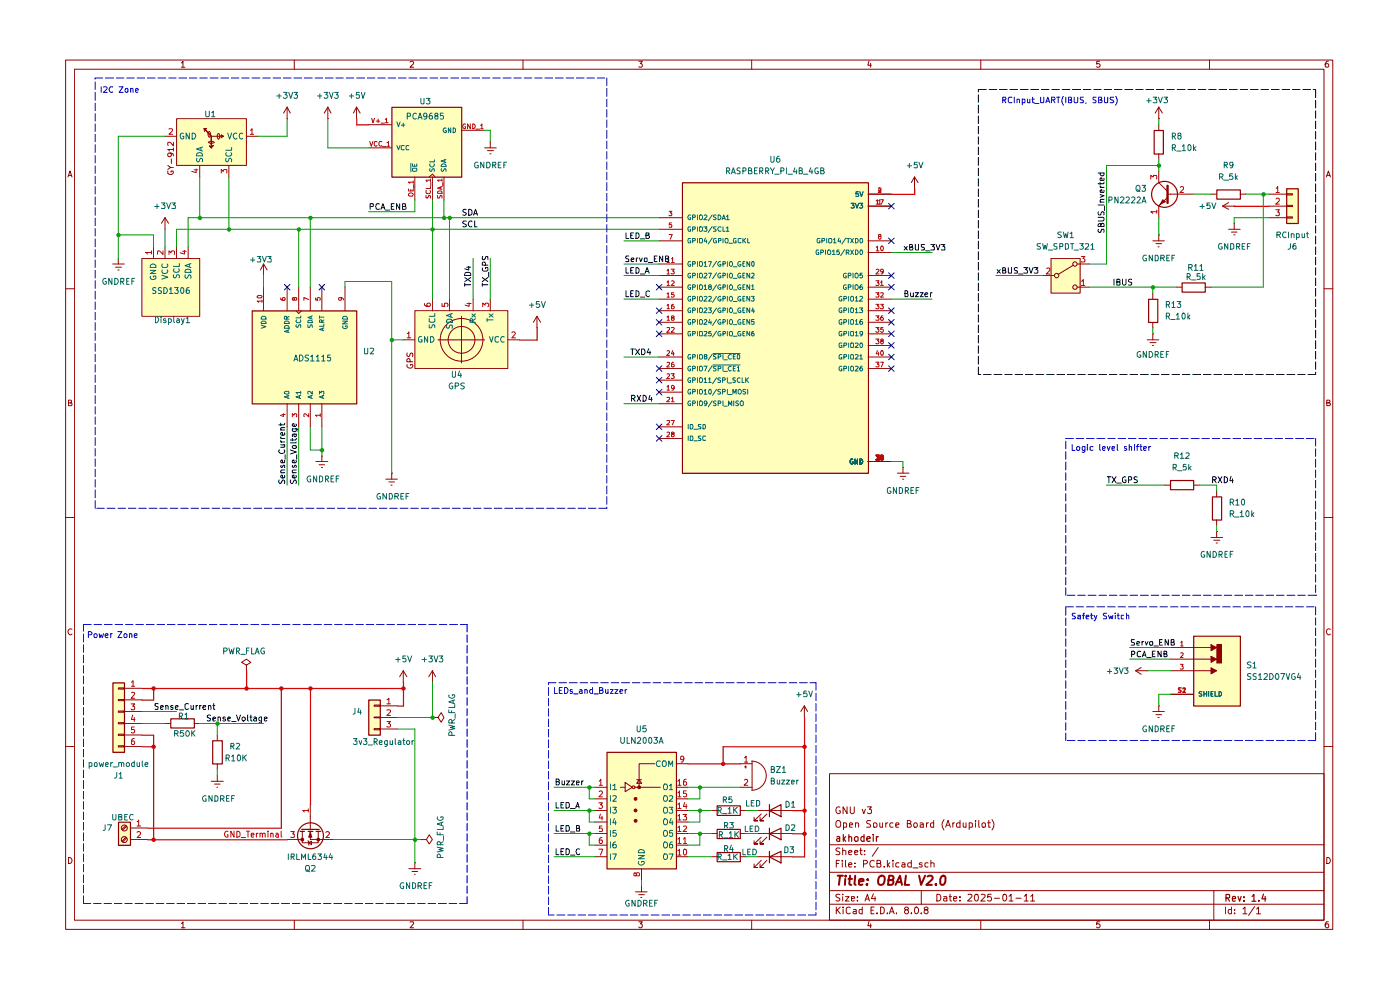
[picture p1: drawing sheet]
<svg xmlns="http://www.w3.org/2000/svg" width="297mm" height="210mm" viewBox="0 0 297 210" stroke-linecap="round" stroke-linejoin="round" font-family="sans-serif">
<g fill="none" stroke="#910000" stroke-width=".21">
<path d="M13.9 12.7h268.8v184.4h-268.8zM15.8 14.7h265.1v180.5h-265.1zM38.5 13.3h.1l.2-.3v1.3M38.5 14.3h.7M62.4 12.7v2M87 13.2l.5-.2 .3 .2-.1 .4-.7 .7h.8M111 12.7v2M135.5 13h.8l-.5 .5 .4 .1v.6h-.7M159.5 12.7v2M184.4 12.9l-.3 .9h.8M184.7 13.4v.9M208.1 12.7v2"/>
<path d="M233.3 13h-.6l-.1 .6h.7v.6h-.7M256.6 12.7v2M281.8 13a.71 .71 0 0 0-.7 .5 .71 .71 0 0 0 .3 .8l.4-.1v-.6l-.4-.1-.3 .3M14.4 37.5l.5-1.2 .4 1.2M14.5 37.2h.7M281.4 37.5l.4-1.2 .4 1.2M281.5 37.2h.6M13.9 61.3h1.9M280.9 61.3h1.8M14.5 85.5h.4l.3-.3-.2-.3h-.5v1.2h.6l.2-.5-.4-.1M281.5 85.5h.4l.2-.3-.1-.3h-.5v1.2h.6l.1-.5-.3-.1M13.9 109.8h1.9"/>
<path d="M280.9 109.8h1.8M15.3 133.5a.59 .59 0 0 0-.9 .5 .59 .59 0 0 0 .8 .6l.1-.1M282.2 133.5a.59 .59 0 0 0-.8 .5 .59 .59 0 0 0 .7 .6l.1-.1M13.9 158.4h1.9M280.9 158.4h1.8M176 164.1h104.9v31.1h-104.9zM176 179.2h104.9M177.7 174h.3a.96 .96 0 0 1 .1 1.5h-.5a.95 .95 0 0 1 .1-1.5zM178.2 180l-.6-.1-.3 .2 .1 .4 .8 .4-.1 .3h-.8M178.2 171.2a.66 .66 0 0 0-.9 .7 .66 .66 0 0 0 .9 .6l.1-.5h-.3M178.8 179.9v1.4M178.9 174.6l.5-.1 .2 .3-.1 .7h-.6"/>
<path d="M178.9 174.5v1.5M179.7 171.1v1.5l-.8-1.5v1.5M180.2 175l.7-.1-.1-.3-.4-.1-.2 .2 .1 .8h.5M180.4 171.1v1.2l.2 .3h.4l.2-.3v-1.2M181.5 174.7l.2-.2 .5 .2v.8M181.5 174.5v1M182.6 179.9v1.2l.3 .2M182.9 171.7l.4 .9 .3-.9M184 171.1h.9l-.5 .6 .5 .1v.6l-.3 .2h-.4l-.2-.2M184.7 174.1l-.6-.1-.3 .3 .2 .4 .4 .1 .3 .2-.2 .5h-.7M185.3 174.7l.1-.1a.45 .45 0 0 1 .6 .2v.6l-.6 .1zM186.3 179.8l-1.3 1.8"/>
<path d="M186.6 174.5l.1 1 .5-.1M187.2 174.5v1M187.9 174.5v1M188.3 174.5l-.4 .3M189.4 174.6a.45 .45 0 0 0-.6 .2v.6l.6 .1M190 175l.7-.1-.2-.4h-.3l-.2 .2v.6l.1 .2h.5M192.5 174.7h.6l.1-.4-.3-.3h-.4v1.5h.7l.1-.5-.4-.3M194.1 174.5h.2l.3 .3-.2 .7h-.4l-.2-.3v-.4zM195.2 174.6l.4-.1 .3 .2v.8h-.7v-.5l.7-.1M196.5 174.5v1M197 174.5l-.5 .3M198.1 174v1.5h-.6v-.9h.6"/>
<path d="M200.3 173.9h-.1a1.66 1.66 0 0 0 .1 2.2M200.6 175.5l.5-1.5 .5 1.5M200.8 175h.7M202.1 174.5v1M202.5 174.5l-.4 .3M203.7 174v1.5h-.6l-.2-.7a.52 .52 0 0 1 .8-.2M204.3 174.5l.1 1 .5-.1M204.9 174.5v1M205.6 174.6l.4-.1 .3 .2v.7l-.7 .1M205.6 174.5v1.5M207 174v.2M207 174.5v1"/>
<path d="M207.6 174v1.3l.2 .2M208.3 174.8l.3-.3 .4 .1v.9h-.5zM209.5 174.5h.6M209.8 174v1.5h.3M210.4 173.9h.1a1.66 1.66 0 0 1-.1 2.2M14.5 181.9a.65 .65 0 0 1 .8 .6 .65 .65 0 0 1-.8 .7zM38.5 195.9l.3-.4v1.3M38.5 196.8h.7M62.4 195.2v1.9M87 195.6l.7-.1 .1 .3-.8 1h.8M111 195.2v1.9M135.5 195.5h.8l-.5 .5 .5 .2-.1 .5-.5 .1-.2-.2"/>
<path d="M159.5 195.2v1.9M176 191.8h104.9M176 188.9h104.9M176 185h104.9M177.4 192.4v1.4M177.4 183.2h.5M177.6 193l.7 .8M178.1 182.5h-.7v1.4M178.2 189.8h-.8l-.1 .3 .8 .4 .1 .4-.3 .2-.6-.1M178.3 192.4l-.9 .8M178.7 182.5v.2M178.7 183v.9"/>
<path d="M178.8 189.7v.1M178.8 180.5l.4-.1 .2 .1v.8M178.8 190.2v.9M178.9 192.4v.2M178.9 192.9v.9M179.4 190.2h.7l-.7 .9h.7M179.4 182.5v1.3l.1 .1M180 183.4l.7-.1-.2-.3-.5 .2v.6l.3 .1 .3-.1M180 180.8l.7-.1-.2-.3-.5 .1v.6l.3 .2 .3-.1M180.4 192.6l-.4-.2-.5 .3 .1 1 .4 .1 .4-.1M180.6 190.6l.7-.1-.1-.3h-.6v.8h.6M181.1 192.9h.5v.9"/>
<path d="M181.3 180.8l.7-.1-.2-.3h-.3l-.2 .1v.6l.2 .2 .4-.1M181.4 183.8v.1M181.4 183.1v.1M181.6 193.2l-.5 .1-.1 .2 .1 .3h.5M181.9 191v.1M181.9 190.2v.2M182.4 180.4h.5M182.9 192.9h-.5l-.2 .7a.45 .45 0 0 0 .7 .2M182.9 192.4v1.4M183.2 183.3l.6-.1 .2-.5-.3-.2h-.5v1.4M183.4 181.2v.1M183.4 180.5h.1"/>
<path d="M183.5 191.1l.5-1.4 .4 1.4M183.7 190.7h.7M184.4 195.4l-.3 1h.8M184.7 196v.8M184.8 193.1h.5M185.3 189.6l-.4 1h.9M185.5 192.4h-.7v1.4h.7M185.5 182.7a.65 .65 0 0 0-1 .5 .65 .65 0 0 0 .9 .6h.1M185.6 190.2v.9M186 193.7v.1M186 183.2l.8-.1v-.4l-.2-.2h-.6v1.4h.6l.2-.1 .1-.4-.3-.2M186.8 192.4h.4l.4 .3v.8l-.4 .3h-.4z"/>
<path d="M187.6 183.8v.1M188.3 193.7v.1M188.3 182.5v1.4M188.3 183.4l.5 .5M188.7 193.8l.5-1.4 .5 1.4M188.8 183l-.5 .5M188.8 193.4h.7M189.4 182.5v.2M189.4 183v.9M190.2 193.7v.1M190.7 183.1l-.4-.1-.3 .3 .1 .5h.6M191.4 183.1l.3-.1 .3 .2v.7"/>
<path d="M192 183.3l-.6 .1-.1 .2 .2 .3 .5-.1M192.1 193l-.2-.3 .2-.3h.4l.2 .3v.2l-.7 .3-.1 .4 .2 .2h.4l.2-.2-.2-.6M193.3 193.7v.1M193.3 183.1l-.4-.1-.3 .3 .1 .5h.6M193.3 182.5v1.4M193.7 184.1h1.1M194.1 192.6l.2-.2a.75 .75 0 0 1 .6 .7 .75 .75 0 0 1-.6 .7l-.2-.1-.1-.4zM195.4 193.7v.1M195.4 188.9v2.9M195.6 183.1l-.4-.1-.2 .2 .1 .2 .5 .1v.3h-.6M196.4 193l-.4-.3 .4-.3h.2l.3 .3-.3 .3a.45 .45 0 0 0-.6 .4 .45 .45 0 0 0 .6 .4l.3-.2-.3-.6M196.9 183.1l-.4-.1-.3 .3 .1 .5h.6"/>
<path d="M197.5 183.1l.4-.1 .3 .2v.7M197.5 182.5v1.4M198.7 189.7a.73 .73 0 0 1 .9 .7 .73 .73 0 0 1-.9 .7zM200.2 190.2h.6l.1 .9M200.9 190.5l-.7 .1v.4h.7M201.4 190.2h.5M201.5 189.7v1.3l.4 .1M202.3 190.6l.7-.1-.1-.3h-.5l-.1 .2v.6l.2 .1 .4-.1M203.7 191v.1M203.7 190.2v.2M205.4 189.8l.5-.1 .3 .4-.9 1h.9M206.9 189.8h.5a1.01 1.01 0 0 1-.2 1.3 .87 .87 0 0 1-.3-1.3z"/>
<path d="M208.1 195.2v1.9M208.1 189.8h.8l.1 .3-.9 1h.9M210.3 189.7h-.7l-.1 .7 .6-.2 .2 .3v.4l-.2 .2-.6-.1M210.9 190.5h1.1M212.8 189.8l.3-.1a.73 .73 0 0 1 .5 .7 .73 .73 0 0 1-.5 .7l-.3-.1-.1-.5zM214.1 190.1l.4-.4v1.4M214.1 191.1h.8M215.5 190.5h1.1M217.3 190.1l.4-.4v1.4M217.3 191.1h.8M218.6 190.1l.5-.4v1.4M218.6 191.1h.9"/>
<path d="M233.3 195.5h-.6l-.1 .6 .2-.1h.3l.3 .2v.3l-.3 .3h-.3l-.2-.2M256.6 195.2v1.9M257.5 188.9v6.3M260 192.4v1.4M261.2 192.9h-.5l-.1 .3v.4l.2 .2h.4M261.2 192.4v1.4M261.9 193.7v.1M261.9 192.9v.2M263.7 192.8l.4-.4v1.4M263.7 193.8h.8M266.1 192.3l-1.2 1.9M266.6 192.8l.4-.4v1.4"/>
<path d="M266.6 193.8h.8M281.5 181.9a.65 .65 0 0 1 .7 .6 .65 .65 0 0 1-.7 .7zM281.8 195.5h-.4l-.3 .5v.5l.3 .3 .4-.1v-.7h-.4l-.3 .2"/>
</g>
<g fill="none" stroke="#910000" stroke-width=".25">
<path d="M177.5 177.5h.6v1M178.1 177.8l-.4 .1-.2 .2 .2 .4 .4-.1M178.9 177v1.5M179 177.9l.4 .6M179.4 177.5l-.5 .5M180.1 177.6v-.1a.36 .36 0 0 1 .6 .2v.8M180.1 177v1.5M181.4 177.6l.2-.1 .4 .1-.1 .8-.3 .1-.2-.2zM183.3 177.5h-.4a.6 .6 0 0 0 0 1l.4-.1M183.3 177v1.5M183.9 178l.8-.2-.1-.3h-.5l-.2 .2 .1 .7h.6M185.2 177v.1"/>
<path d="M185.2 177.5v1M185.9 177.5v1M186.3 177.5l-.4 .3M260.1 190.5l.7-.1 .1-.6-.8-.1v1.5M260.4 190.5l.5 .7M261.4 190.7l.7-.1-.1-.4h-.5l-.1 .7 .2 .3 .4-.1M262.6 190.2l.4 1 .3-1M263.9 191v.2M263.9 190.2v.2M265.6 190.2l.4-.5v1.5M265.6 191.2h.8M267 191v.2"/>
<path d="M268 189.6l-.3 1.1h.9M268.4 190.2v1"/>
</g>
<g fill="none" stroke="#910000" stroke-width=".42">
<path d="M177.7 185.8h1.1M178.2 185.8l-.2 1.9M179.3 186.4l-.1 1.3M179.4 185.8v.1M180 186.4h.8M180.3 185.8l-.1 1.6 .4 .3M181.4 185.8l-.1 1.6 .2 .3M182.2 187l1-.1-.1-.4a.6 .6 0 0 0-.8 .2v.9h.7M184 187.5l-.1 .2-.1-.1 .2-.1-.1 .2M184.1 186.5v.2M186.5 186a.7 .7 0 0 1 1.1 0 1.36 1.36 0 0 1-.6 1.7l-.5-.1a1.33 1.33 0 0 1 0-1.6zM188.5 186.7l.8-.1 .3-.3-.1-.4-.3-.1h-.6l-.2 1.9h.7l.3-.2 .2-.5-.5-.3"/>
<path d="M190 187.7l.9-1.9 .4 1.9M190.2 187.1h1M192.2 185.8l-.3 1.9h1M195 185.8l.4 1.9 .9-1.9M196.8 185.9l.7-.1 .3 .1 .1 .4-1.4 1.4h1.2M198.5 187.5v.2M199.7 185.9l.4-.1 .4 .1a1.65 1.65 0 0 1-.3 1.7l-.4 .1-.2-.2a1.72 1.72 0 0 1 .1-1.6z"/>
</g>
<g fill="#ffb">
<path d="M144.7 38.7h39.5v61.7h-39.5z"/>
<path d="M223 54.8h6.1v7.4h-6.1z"/>
<path d="M272.9 40h2.5v7.4h-2.5z"/>
<path d="M253.2 134.9h9.9v14.8h-9.9z"/>
<path d="M37.5 25.2h14.8v9.9h-14.8z"/>
<path d="M88 65.9h19.7v12.3h-19.7z"/>
<path d="M30.1 54.8h12.3v12.3h-12.3z"/>
<path d="M53.5 65.9h22.1v19.7h-22.1z"/>
<path d="M128.7 159.5h14.8v24.8h-14.8z"/>
<path d="M23.9 144.8h2.5v14.7h-2.5z"/>
<path d="M78.2 148.5h2.4v7.4h-2.4z"/>
<path d="M25.1 174.4h2.5v4.9h-2.5z"/>
<path d="M83.1 22.7h14.8v14.8h-14.8z"/>
</g>
<g fill="none" stroke="#910000" stroke-width=".21">
<path d="M194 40h.1M194 37.5l-.7 1.2M194 37.5v2.5M194 37.5l.8 1.2M245.8 25.2h.1M245.8 22.7l.8 1.3M245.8 22.7v2.5M245.8 22.7l-.7 1.3M245.8 38.7l1.9 1.9M139.8 56h4.9M139.8 58.5h4.9M139.8 46.2h4.9"/>
<path d="M139.8 48.6h4.9M139.8 51.1h4.9M184.2 43.7h4.9M184.2 53.5h4.9M184.2 58.5h4.9M184.2 41.2h4.9M184.2 51.1h4.9M221.2 58.5h2.4M223 54.8h6.1v7.4h-6.1zM227.7 56.3l-3.2 1.9M228.6 56h2.4M246.4 43l-.5 .6"/>
<path d="M246.7 42.4l.5 .4-1 .5zM247.7 41.2h.6M247.7 41.9l-1.9 1.8M269.2 43.7h3.7M269.2 41.2h3.7M269.2 46.2h3.7M272.9 46h1.3v.3h-1.3zM272.9 43.6h1.3v.2h-1.3zM272.9 41.1h1.3v.3h-1.3zM139.8 60.9h4.9M139.8 63.5h4.9M139.8 65.9h4.9"/>
<path d="M139.8 68.4h4.9M139.8 70.8h4.9M139.8 75.7h4.9M139.8 78.2h4.9M184.2 60.9h4.9M184.2 63.5h4.9M184.2 65.9h4.9M184.2 68.4h4.9M184.2 70.8h4.9M184.2 75.7h4.9M184.2 78.2h4.9M184.2 73.3h4.9"/>
<path d="M228.6 60.9h2.4M249.5 60.9h1.2M255.6 60.9h1.3M139.8 83.2h4.9M139.8 85.6h4.9M139.8 80.6h4.9M139.8 90.5h4.9M139.8 93h4.9M184.2 97.9h4.9M191.6 99.2h.1M191.6 99.2v1.2M190.4 100.4h2.4"/>
<path d="M191 101h1.1M191.5 101.6h.2M170.6 152.2h.1M170.6 149.7l-.7 1.2M170.6 149.7v2.5M170.6 149.7l.7 1.2"/>
<circle cx="224.1" cy="58.5" r=".47"/>
<circle cx="228" cy="56" r=".47"/>
<circle cx="228" cy="60.9" r=".47"/>
</g>
<path d="M144.8 38.8h39.4v61.6h-39.4zM273 40h2.4v7.4h-2.4zM250.8 60h4.9v2h-4.9z" fill="none" stroke="#910000" stroke-width=".25"/>
<g fill="none" stroke="#006665" stroke-width=".21">
<path d="M146.5 55.5h-.4a.52 .52 0 0 0-.2 .6 .52 .52 0 0 0 .6 .3v-.3h-.2M146.5 58a.45 .45 0 0 0-.6 .5 .45 .45 0 0 0 .6 .4v-.4h-.2M146.5 45.7a.45 .45 0 0 0-.6 .4 .45 .45 0 0 0 .6 .4v-.3h-.2M146.5 48.1l-.5 .1-.1 .4 .2 .5h.4v-.5h-.2M146.5 50.6l-.5 .1-.1 .4 .2 .4h.4v-.4h-.2M146.9 56h.5l.1-.2-.1-.3h-.5v1M146.9 58.5h.5l.1-.4-.1-.2h-.5v1.1M146.9 46.1h.5v-.4l-.5-.1v1M146.9 48.6h.5v-.5h-.5v1M146.9 51.1h.5l.1-.2-.1-.3h-.5v.9M147.9 45.6v1M147.9 48.1v1"/>
<path d="M147.9 50.6v.9M147.9 55.5v1M147.9 57.9v1.1M148.4 45.8l.4-.2a.6 .6 0 0 1 0 1l-.4-.2zM148.4 50.7h.6l.1 .5-.2 .3-.5-.1zM148.5 55.5h.4a.66 .66 0 0 1-.1 1l-.4-.2zM148.5 58l.3-.1a.6 .6 0 0 1 0 1.1l-.4-.2zM148.5 48.1h.4l.2 .3-.2 .7h-.4l-.1-.2zM149.3 48.1h.7l-.4 .4h.3l.1 .1-.1 .5-.6-.1M149.4 55.7l.2-.2v1M149.4 58l.3-.1 .3 .3-.7 .8h.7M149.4 45.7l.3-.1 .3 .3-.7 .7h.7"/>
<path d="M149.4 56.5h.6M149.6 50.5l-.2 .7h.6M149.9 50.9v.6M150.3 55.5h.6l-.4 1M150.3 57.9h.6l-.4 1.1M151.1 45.6l-.9 1.3M151.1 48l-.9 1.3M151.1 50.5l-.9 1.3M151.9 45.7a.35 .35 0 0 0-.4-.1 .35 .35 0 0 0-.2 .3l.5 .2 .1 .2-.1 .3-.5-.1M151.9 48.1h-.5l-.1 .3 .5 .2 .1 .3-.1 .2h-.5M151.9 50.6l-.5 .1v.7l.5 .1 .1-.4h-.2M152 55.4l-.8 1.3"/>
<path d="M152 57.9l-.8 1.2M152.4 45.6a.52 .52 0 0 1 .6 .5 .52 .52 0 0 1-.6 .5zM152.4 51.1l.5-.1v-.4h-.5v.9M152.9 55.5h-.4l-.2 .4 .3 .6 .3-.2v-.2h-.2M152.9 58l-.3-.1-.3 .5 .3 .6 .3-.1v-.4h-.2M152.9 48.2l-.4-.1a.55 .55 0 0 0 0 1l.4-.1M153.2 46.6l.3-1 .4 1M153.3 46.3h.5M153.4 56l.5-.1-.1-.4h-.4v1M153.4 58.5h.4l.1-.5-.5-.1v1.1M153.4 48.1v1h.4M153.4 50.6v.9"/>
<path d="M153.9 50.7h.5l.1 .5-.2 .3-.4-.1zM154 48.4l.4-.3v1M154 49.1h.6M154.1 45.9l.3-.3v1M154.1 46.6h.6M154.3 55.5v1M154.3 57.9v1.1M154.6 51.6h.8M154.9 55.5h.3a.66 .66 0 0 1-.1 1h-.1a.66 .66 0 0 1-.1-1zM155 57.9h.1a.6 .6 0 0 1 0 1.1h-.1a.6 .6 0 0 1 0-1.1zM155.6 56.6h.7M155.6 59h.7"/>
<path d="M156.2 50.6l-.5 .1-.1 .4 .1 .4h.5v-.4h-.2M157.1 55.5h-.3a.5 .5 0 0 0-.3 .6 .5 .5 0 0 0 .6 .3l.1-.3h-.3M157.1 58a.46 .46 0 0 0-.6 .5 .46 .46 0 0 0 .7 .4v-.4h-.3M157.2 50.7l-.4-.1-.2 .2v.5l.2 .2 .4-.1M157.6 55.9h.3M157.6 58.5h.3M157.6 50.6v.9M157.8 51l.4 .5M158 55.5h-.4v1h.4M158 57.9h-.4v1.1h.4M158.2 50.6l-.6 .5M158.6 50.6v.9h.4"/>
<path d="M159 55.5v1l-.6-1v1M159 57.9v1.1l-.6-1.1v1.1M159.5 58h.5v.4l-.6 .6h.6M159.5 55.5h.4l.1 .2v.6l-.2 .2-.3-.2zM173.7 53l-.5 .1-.1 .4 .2 .5h.4v-.5h-.2M173.9 50.6h-.4l-.2 .2v.5l.2 .2h.4v-.4h-.1M174.1 53.5h.4l.2-.1-.1-.4h-.5v1M174.4 51.1h.4l.2-.2-.1-.3h-.5v.9M175.1 53v1M175.4 50.6v.9M175.6 53.1h.5a.64 .64 0 0 1 0 .9h-.4a.64 .64 0 0 1-.1-.9zM175.8 50.7h.6l.1 .5-.2 .3-.5-.1z"/>
<path d="M176.6 53.3l.3-.3v1M176.6 54h.6M176.8 50.8l.3-.2v.9M176.8 51.5h.6M178 53h-.4l-.1 .5 .4-.1 .2 .1-.1 .5-.5-.1M178 50.5l-.2 .7h.5M178.3 50.9v.6M179.2 53l-.9 1.2M179.4 50.5l-.8 1.3M179.5 53.5h.5l.1-.1-.1-.4h-.5v1M179.5 58l-.2-.1-.4 .3v.5l.4 .3 .2-.1v-.4h-.1M179.6 50.6h.6"/>
<path d="M179.8 53.5l.3 .5M180 58.5h.5v-.4l-.1-.2h-.4v1.1M180 50.6v.9M180.5 53l.6 1M180.5 50.6l.6 .9M180.5 43.1h.7l-.3 .5 .3 .1v.3l-.2 .1h-.5M181 57.9v1.1M181.1 53l-.6 1M181.1 50.6l-.6 .9M181.4 58.1l.4-.2a.6 .6 0 0 1 0 1.1l-.4-.2zM181.5 43.1l.3 1 .4-1M181.5 53h.3l.3 .5-.3 .5h-.3z"/>
<path d="M181.5 50.6h.3a.55 .55 0 0 1 0 .9h-.3zM182.1 40.7h-.5v.5l.5-.1 .1 .4-.3 .2-.3-.1M182.3 43.1h.7l-.3 .5h.2l.1 .4-.3 .1h-.4M182.4 40.7l.3 1 .4-1M182.5 53.1l.1-.1a.47 .47 0 0 1 .4 .5 .47 .47 0 0 1-.4 .5l-.2-.4zM182.5 50.7l.1-.1a.47 .47 0 0 1 .4 .4 .47 .47 0 0 1-.4 .5l-.2-.3zM182.9 57.9h-.4l-.1 .6 .2-.2a.35 .35 0 0 1 .4 .4 .35 .35 0 0 1-.6 .2M146.5 60.5a.45 .45 0 0 0-.6 .4 .45 .45 0 0 0 .6 .4v-.3h-.2M146.5 62.9a.45 .45 0 0 0-.6 .5 .45 .45 0 0 0 .6 .4v-.3h-.2M146.5 65.4a.45 .45 0 0 0-.6 .4 .45 .45 0 0 0 .6 .4v-.3h-.2M146.5 67.9a.52 .52 0 0 0-.6 .2 .52 .52 0 0 0 .2 .7h.4v-.4h-.2M146.5 70.3l-.5 .1-.1 .4 .2 .4h.4v-.4h-.2"/>
<path d="M146.5 75.2h-.4l-.2 .4 .2 .6h.4v-.4h-.2M146.5 77.8a.45 .45 0 0 0-.6 .4 .45 .45 0 0 0 .6 .4v-.3h-.2M146.9 60.9h.5l.1-.3-.1-.2h-.5v1M146.9 63.4h.5l.1-.4-.1-.1h-.5v1M146.9 65.8h.5v-.4l-.5-.1v1M146.9 68.4l.5-.1 .1-.3-.1-.2h-.5v1M146.9 70.8l.5-.1v-.4h-.5v.9M146.9 75.7h.5l.1-.1-.1-.4h-.5v1M146.9 78.2h.5l.1-.4-.1-.1h-.5v1M147.9 60.4v1M147.9 62.9v1M147.9 65.3v1"/>
<path d="M147.9 67.8v1M147.9 70.3v.9M147.9 75.2v1M147.9 77.7v1M148.4 60.6l.4-.2a.6 .6 0 0 1 0 1l-.4-.1zM148.4 63l.4-.1a.6 .6 0 0 1 0 1l-.4-.2zM148.4 70.4l.5-.1a.63 .63 0 0 1 0 .9h-.5zM148.5 65.4l.3-.1a.6 .6 0 0 1 0 1l-.4-.1zM148.5 67.9l.3-.1a.66 .66 0 0 1 .1 1h-.4l-.1-.2zM148.5 75.2h.4l.2 .4-.2 .6-.5-.1zM148.5 77.8l.3-.1a.6 .6 0 0 1 0 1l-.4-.2zM149.3 77.7h.7l-.4 1"/>
<path d="M149.4 60.7l.2-.3v1M149.4 62.9h.3l.3 .3-.7 .7h.7M149.4 65.4l.3-.1 .3 .4-.7 .6h.7M149.4 67.9l.3-.1 .3 .3-.7 .7h.7M149.4 70.4l.5-.1 .1 .3-.7 .6h.7M149.4 61.4h.6M149.6 75.6l-.2-.1 .1-.3h.4l.1 .3-.6 .3 .1 .4h.4l.1-.4-.3-.2M150.3 62.9h.4l.2 .1-.6 .9h.6M150.3 65.3h.6l-.3 .4h.2l.1 .5-.2 .1-.4-.1M150.5 60.8l-.2-.1 .2-.3 .4 .2-.1 .2h-.3l-.2 .2 .2 .4 .4-.1-.2-.5M150.6 67.8l-.3 .6h.6M150.8 70.3h-.4l-.1 .4 .4-.1 .2 .2-.1 .4h-.5"/>
<path d="M150.8 68.1v.7M151.1 75.1l-.9 1.3M151.1 77.6l-.9 1.3M151.3 75h5.7M151.3 77.4h5.7M151.9 75.2h-.5v.4l.4 .1 .1 .3-.1 .2h-.5M151.9 77.8l-.3-.1-.3 .1 .1 .3 .5 .3-.1 .3-.5-.1M152 60.4l-.8 1.3M152 62.9l-.8 1.2M152 65.3l-.8 1.3M152 67.8l-.8 1.2M152 70.2l-.8 1.3"/>
<path d="M152.4 75.7l.5-.1v-.4h-.5v1M152.4 78.2h.5v-.4l-.5-.1v1M152.9 60.5l-.3-.1-.3 .4 .3 .6 .3-.1v-.3h-.2M152.9 62.9h-.3l-.3 .4 .3 .6 .3-.1v-.3h-.2M152.9 65.4l-.3-.1-.3 .4 .3 .6 .3-.1v-.3h-.2M152.9 67.9l-.3-.1-.3 .4 .2 .6 .4-.1v-.3h-.2M152.9 70.3h-.4l-.1 .2-.1 .3 .2 .4h.4v-.4h-.2M153.4 60.9h.4l.1-.4-.5-.1v1M153.4 63.4h.4l.1-.5h-.5v1M153.4 65.8h.4l.1-.4-.5-.1v1M153.4 68.4h.3l.2-.2-.2-.4h-.3v1M153.4 70.8l.5-.1-.1-.4h-.4v.9"/>
<path d="M153.4 75.2v1M153.4 77.7v1M153.5 76.3h.8M153.5 78.8h.8M154.3 60.4v1M154.3 62.9v1M154.3 65.3v1M154.3 67.8v1M154.3 70.3v.9M154.8 70.4l.4-.1a.63 .63 0 0 1 0 .9h-.4zM155 60.4h.1a.6 .6 0 0 1 0 1h-.1a.6 .6 0 0 1 0-1zM155 62.9h.1a.6 .6 0 0 1 0 1h-.1a.6 .6 0 0 1 0-1z"/>
<path d="M155 65.3h.1a.6 .6 0 0 1 0 1h-.1a.6 .6 0 0 1 0-1zM155 67.8h.1a.66 .66 0 0 1 .1 1h-.3a.66 .66 0 0 1 .1-1zM155.1 75.3l-.4-.1-.1 .3a.45 .45 0 0 0 .1 .7l.4-.1M155.1 77.8l-.3-.1-.3 .4 .3 .6 .3-.1M155.6 61.5h.7M155.6 64h.7M155.6 66.4h.7M155.6 68.9h.7M155.6 71.3h.7M155.6 75.6h.3M155.6 78.2h.3M156 75.2h-.4v1h.4"/>
<path d="M156 77.7h-.4v1h.4M156.4 77.9l.3-.2v1M156.4 78.7h.5M156.5 75.2h.3l.1 .2-.1 .8h-.3l-.1-.2zM157.1 60.5a.46 .46 0 0 0-.6 .5 .46 .46 0 0 0 .7 .3v-.3h-.3M157.1 62.9a.46 .46 0 0 0-.6 .5 .46 .46 0 0 0 .7 .4v-.3h-.3M157.1 65.4a.46 .46 0 0 0-.6 .5 .46 .46 0 0 0 .7 .3v-.3h-.3M157.1 67.9a.5 .5 0 0 0-.6 .3 .5 .5 0 0 0 .3 .6l.4-.1v-.3h-.3M157.1 70.3l-.5 .1v.8h.5l.1-.4h-.3M157.6 60.9h.3M157.6 63.4h.3M157.6 65.8h.3"/>
<path d="M157.6 68.3h.3M157.6 70.7h.3M158 60.4h-.4v1h.4M158 62.9h-.4v1h.4M158 65.3h-.4v1h.4M158 67.8h-.4v1h.4M158 70.3h-.4v.9h.4M159 60.4v1l-.6-1v1M159 62.9v1l-.6-1v1M159 65.3v1l-.6-1v1M159 67.8v1l-.6-1v1M159 70.3v.9l-.6-.9v.9"/>
<path d="M159.4 62.9h.6l-.3 .4 .3 .1v.4h-.6M159.5 60.7l.2-.3v1M159.5 61.4h.5M159.7 65.3l-.2 .7h.6M159.9 70.3l-.4 .2v.7h.5v-.5l-.4-.1-.1 .2M159.9 65.7v.6M160 67.8h-.5v.5h.5l-.1 .5-.4-.1M178.6 62.9h-.3l-.3 .2v.5l.3 .3 .3-.1v-.3h-.2M178.6 65.4l-.3-.1-.3 .3v.5l.3 .2 .3-.1v-.3h-.2M178.6 70.3h-.4l-.2 .2v.5l.2 .2h.4v-.4h-.2M178.6 67.9l-.3-.1-.3 .2v.5l.2 .3h.4v-.4h-.2M178.6 77.8l-.3-.1-.3 .2v.5l.3 .3 .3-.1v-.3h-.2"/>
<path d="M178.6 72.8h-.4l-.2 .1v.6l.2 .2h.4v-.4h-.2M178.6 75.2h-.4l-.2 .3v.5l.2 .2h.4v-.4h-.2M179 63.4h.5l.1-.4-.6-.1v1M179 65.8h.5v-.4l-.5-.1v1M179 70.8l.5-.1v-.4h-.5v.9M179 68.4l.5-.1v-.4l-.5-.1v1M179 78.2h.5l.1-.4-.6-.1v1M179 73.3l.5-.1v-.4h-.5v.9M179 75.7l.5-.1v-.4h-.5v1M179.5 60.5l-.2-.1-.4 .3v.5l.4 .2 .2-.1v-.3h-.1M180 60.9h.5v-.3l-.1-.2h-.4v1M180 62.9v1"/>
<path d="M180 65.3v1M180 67.8v1M180 70.3v.9M180 72.8v.9M180 75.2v1M180 77.7v1M180.5 70.4h.6l-.1 .8h-.5zM180.5 72.8h.6l-.1 .9-.5-.1zM180.5 75.2h.5l.1 .2-.1 .8-.5-.1zM180.6 62.9l.5 .1v.7l-.2 .2-.4-.2v-.7zM180.6 65.3l.5 .2v.7l-.2 .1-.4-.1v-.7zM180.6 67.8l.5 .1-.1 .9h-.5v-.2v-.7z"/>
<path d="M180.6 77.7l.5 .1v.7l-.2 .2-.4-.2v-.7zM181 60.4v1M181.4 60.6l.4-.2a.6 .6 0 0 1 0 1l-.4-.1zM181.5 63.2l.2-.3v1M181.5 65.7l.2-.4v1M181.5 70.6l.2-.3v.9M181.5 68.1l.2-.3v1M181.5 77.8l.3-.1 .3 .2-.7 .8h.7M181.5 72.8h.4l.2 .2-.7 .7h.7M181.5 75.3l.4-.1 .2 .3-.7 .7h.7M181.5 63.9h.6M181.5 66.3h.6"/>
<path d="M181.5 71.2h.6M181.5 68.8h.6M182.3 65.3h.7l-.3 .4h.2l.1 .5-.3 .1-.4-.1M182.4 62.9h.3l.3 .3-.7 .7h.7M182.4 75.5l.3-.3v1M182.4 76.2h.6M182.5 72.8h.1a.47 .47 0 0 1 .4 .4 .47 .47 0 0 1-.4 .5l-.2-.3zM182.9 60.4h-.2a.7 .7 0 0 0-.1 1l.4-.1v-.3l-.1-.2h-.4l-.1 .2M182.9 67.8h-.2l-.3 .4 .1 .6h.4v-.6h-.4l-.1 .2M182.9 77.7h-.2a.7 .7 0 0 0-.1 1 .33 .33 0 0 0 .4-.4 .33 .33 0 0 0-.5-.2l-.1 .2M183 70.7l-.4 .2-.2-.2 .1-.4h.4l.1 .2-.2 .7h-.3M146 90v1"/>
<path d="M146 92.5v.9M146.4 90l.5 .1 .1 .4-.2 .5h-.4zM146.4 92.5l.5 .1 .1 .4-.2 .4h-.4zM146.5 82.7a.45 .45 0 0 0-.6 .4 .45 .45 0 0 0 .6 .4v-.3h-.2M146.5 85.1a.45 .45 0 0 0-.6 .4 .45 .45 0 0 0 .6 .5v-.4h-.2M146.5 80.2a.45 .45 0 0 0-.6 .4 .45 .45 0 0 0 .6 .5v-.4h-.2M146.9 83.1h.5l.1-.3-.1-.2h-.5v1M146.9 85.5h.5v-.4l-.5-.1v1.1M146.9 80.6h.5l.1-.3-.1-.2h-.5v1M147.2 91.1h.7M147.2 93.5h.7M147.9 80.1v1"/>
<path d="M147.9 82.6v1M147.9 85v1.1M148.4 82.8l.4-.2a.6 .6 0 0 1 0 1l-.4-.2zM148.5 85.1l.3-.1a.6 .6 0 0 1 0 1.1l-.4-.2zM148.5 80.2l.3-.1a.6 .6 0 0 1 0 1l-.4-.1zM148.7 90h-.5a.36 .36 0 0 0 0 .4 .36 .36 0 0 0 .4 .1v.5h-.5M148.7 92.5h-.5a.36 .36 0 0 0 0 .4 .36 .36 0 0 0 .4 .1v.4h-.5M149.1 90h.4l.1 .2v.5l-.1 .3h-.4zM149.4 82.9l.2-.3v1M149.4 80.4l.2-.3v1M149.4 83.6h.6M149.4 81.1h.6"/>
<path d="M149.6 92.6l-.4-.1-.1 .4 .1 .5 .4-.1M150 85.5l-.1 .1a.32 .32 0 0 1-.4 0 .32 .32 0 0 1 0-.4 .32 .32 0 0 1 .4-.1l.1 .5-.2 .4-.3 .1M150.3 80.4l.3-.3v1M150.3 81.1h.6M150.4 82.7l.2-.1a.55 .55 0 0 1 .3 .5 .55 .55 0 0 1-.3 .5l-.3-.4zM151.1 85l-.9 1.3M151.9 85.1a.35 .35 0 0 0-.4 0 .35 .35 0 0 0-.2 .3l.5 .1 .1 .3-.1 .3-.5-.1M152 82.6l-.8 1.3M152 80.1l-.8 1.3M152.4 85.5h.5v-.4l-.5-.1v1.1M152.9 82.7l-.4-.1-.2 .2 .1 .2 .5 .2v.3h-.6M152.9 80.2h-.5a.44 .44 0 0 0 .5 .5v.4h-.6"/>
<path d="M153.3 83.1h.5l.1-.3-.2-.2h-.4v1M153.3 80.6h.5l.1-.3-.2-.2h-.4v1M153.4 85v1.1M153.5 86.1h.8M154.3 80.1v1M154.3 82.6v1M154.5 83.7h.7M154.5 81.2h.7M154.6 86.1v-1.1l.3 .8 .3-.8v1.1M155.5 83.6v-1l.3 .7 .4-.7v1M155.7 85v1.1M156 80.2h-.5v.4l.5 .1v.4h-.5"/>
<path d="M156.6 82.8l.4-.2a.6 .6 0 0 1 0 1l-.4-.2zM156.7 85.1a.35 .35 0 0 0-.4 0 .35 .35 0 0 0-.2 .3l.4 .1 .2 .3-.2 .3-.4-.1M157 80.2l-.2-.1-.4 .3v.5l.4 .2h.2M157.3 85l.4 .2v.7l-.4 .2a.6 .6 0 0 1 0-1.1zM157.4 80.1v1h.5M158.2 82.7l-.4-.1-.2 .2v.1l.4 .2 .2 .3-.2 .2-.4-.1M158.2 80.1v1M158.4 80.6l.4 .5M158.6 82.6v1M158.8 80.1l-.6 .6M180.9 97.4h-.4l-.1 .3v.5l.2 .2 .4-.2v-.2h-.2M181.9 97.4v1l-.5-1v1"/>
<path d="M182.4 97.4h.3a.55 .55 0 0 1 .3 .6 .55 .55 0 0 1-.6 .4z"/>
</g>
<g fill="none" stroke="#b90000" stroke-width=".21">
<path d="M186.4 40l.1-.2h.2l.2 .5-.6 .5h.6M186.6 39.8l-.2 .7h.6M270.7 39.9h.2l.2-.3v1.2M141.5 54.9l.3-.3v1.1M141.5 59.9l.3-.3v1M141.5 57.4l.3-.3v1M141.5 55.7h.5M141.5 58.1h.5M141.9 44.8h.6l-.3 .4 .3 .1-.1 .5-.5-.1M141.9 49.7h.7l-.4 1.1M142.4 57.1h.6l-.3 .4 .3 .2v.2l-.2 .2-.4-.1M142.4 54.9l.3-.3v1.1"/>
<path d="M142.4 59.6h.4l.2 .3-.6 .7h.6M142.4 47.3h-.4l-.1 .4 .5-.1 .1 .2-.1 .4-.5-.1M142.4 55.7h.6M185.8 59.6h.7l-.4 .4h.3l.1 .4-.3 .2-.4-.1M185.9 52.4l.2-.2v1M185.9 42.6l.2-.2v.9M185.9 57.2l.3-.1 .3 .3-.7 .7h.7M185.9 43.3h1M185.9 53.2h.6M186.4 42.6l.2-.2v.9M186.6 50.2l-.2-.1v-.3l.4-.1 .1 .4-.5 .1v.4l.2 .2 .3-.2v-.4h-.2M186.8 42.4h.6l-.4 .9"/>
<path d="M186.8 59.9l.3-.3v1M186.8 40.2v.6M186.9 52.3l.2-.1a.54 .54 0 0 1 .3 .5 .54 .54 0 0 1-.3 .5l-.3-.4zM187.4 57.5l-.1 .2h-.4l-.1-.4 .2-.2 .4 .2-.2 .7-.3 .1M222 56.9h.7v.5l-.8 .7h.8M229.4 59.6l.4-.3v1.3M229.4 54.4h.8l-.5 .4 .5 .3v.3l-.2 .2-.6-.1M270.6 44.5h.8l-.3 .5 .3 .1v.6h-.8M270.7 42.2l.2-.2h.3l.2 .2v.4l-.8 .7h.8M270.7 40.8h.7M141.5 62.4l.3-.3v.9M141.5 64.8l.3-.2v.9"/>
<path d="M141.5 67.3l.3-.3v.9M141.5 69.5h.4l.1 .4-.6 .6h.6M141.5 79.4h.5v.3l-.6 .6h.6M141.5 74.5h.5v.3l-.6 .6h.6M141.5 76.9h.5v.4l-.6 .5h.6M141.5 60.6h.5M141.5 63h.5M141.5 65.5h.5M141.5 67.9h.5M142.4 79.3h.6l-.3 .4 .3 .2v.2l-.2 .2-.4-.1M142.4 69.5h.5l.1 .2-.6 .8h.6M142.6 67.4l-.2-.1v-.2l.5-.1 .1 .3-.6 .2v.4h.5l.1-.3-.2-.2"/>
<path d="M142.7 74.4l-.3 .7h.6M142.9 64.6l-.5 .1v.7l.5 .1 .1-.2v-.2l-.2-.2-.4 .2M142.9 76.8l-.5 .3v.7h.4l.2-.1-.1-.4h-.4l-.1 .1M142.9 74.7v.7M143 62.1h-.6v.4h.6v.4l-.1 .1-.5-.1M185.8 62.1h.7l-.4 .3 .4 .2-.1 .4-.6-.1M185.8 64.6h.7l-.4 .3 .4 .2-.1 .4-.6-.1M185.8 69.5h.7l-.4 .3 .4 .3-.1 .3-.4 .1-.2-.2M185.8 67h.7l-.4 .3 .4 .2-.1 .4h-.6M185.8 76.8h.7l-.4 .5h.3l.1 .4-.3 .1h-.4M185.8 71.9h.7l-.4 .4 .4 .2-.1 .3h-.6M186.1 74.4l-.2 .7h.6"/>
<path d="M186.4 74.7v.7M186.8 62.2l.5-.1 .1 .2-.6 .7h.6M186.8 64.6h.6l-.3 .3 .3 .2-.1 .4-.5-.1M186.8 76.8h.6l-.4 1M186.8 60.6h.6M186.9 74.5l.2-.1a.55 .55 0 0 1 .3 .5 .55 .55 0 0 1-.3 .5l-.3-.4zM187 72.3l-.2-.2 .4-.2 .2 .3-.6 .3 .2 .4h.2l.2-.2-.2-.4M187.3 69.5h-.4l-.1 .4h.5v.5l-.3 .1-.2-.2M187.3 67h-.3l-.2 .4 .1 .5h.4l.1-.4-.2-.2-.4 .2M229.4 60.6h.8M141.5 82.1l.3-.4v1.1M141.5 84.4l.4-.1 .1 .4-.6 .5h.6"/>
<path d="M141.5 89.3l.4-.1 .1 .4-.6 .5h.6M141.5 91.7h.5v.4l-.6 .6h.6M141.5 82.8h.5M142.4 89.2h.6l-.4 .9M142.4 84.5l.3-.2v.9M142.4 85.2h.6M142.6 92.1l-.2-.1v-.3a.3 .3 0 0 1 .4 0 .3 .3 0 0 1 .2 .3l-.6 .2v.4a.32 .32 0 0 0 .6 0 .32 .32 0 0 0-.2-.5M143 82.2l-.4 .2-.2-.1v-.4l.4-.2 .2 .3-.1 .7-.4 .1M185.8 96.6h.7l-.4 .4h.3l.1 .4-.3 .2-.4-.1M185.9 96.9l.2-.3v1M185.9 96.6h.3l.3 .3-.7 .7h.7M185.9 97.6h.6"/>
<path d="M186.8 96.6l-.4 .2v.7h.5l-.1-.5h-.3l-.1 .1M186.9 96.6h.2a.55 .55 0 0 1 .3 .5 .55 .55 0 0 1-.3 .5l-.3-.5zM186.9 97l-.1 .1h-.3l-.1-.5h.5v.7l-.4 .3M187.1 96.6l-.3 .6h.6M187.3 96.6h-.4l-.1 .5 .5-.1 .1 .4-.2 .2-.4-.1M187.3 96.9v.7M187.4 97l-.1 .1h-.4l-.1-.4 .2-.1 .4 .1-.2 .8-.3 .1"/>
</g>
<g fill="none" stroke="#0f0f0f" stroke-width=".21">
<path d="M233 36.7h1.2M233.4 39.4l.2 .3M233.4 39.7h.8M233.4 38.6v.6M233.5 36.7l-.1 .3 .2 .3 .5-.1v-.5M234.1 37.8v.5h-.6l-.1-.4 .3-.2 .1 .6M234.2 38.6l-.1 .4h-1.1M191.8 52.3l.7 .7M192.5 52.3l-.7 .7M193 52.4h.5v-.5h-.5v1.1h.6l.1-.4-.4-.2M194.2 51.9v.9l.1 .2h.6v-1.1M196.1 51.9h-.7v.4l.7 .4-.1 .3h-.6"/>
<path d="M196.4 53.2h.9M197.5 51.9h.7l-.4 .4 .4 .2v.5h-.7M198.6 51.9l.4 1.1 .4-1.1M199.7 51.9h.7l-.4 .4 .4 .1v.6h-.7M211.5 57.2l.7 .7M212.2 57.2l-.7 .7M212.7 57.4l.5-.1v-.5h-.5v1.1h.5l.2-.3-.3-.2M213.9 56.8l.1 1.1h.6v-1.1M215.9 56.8h-.7v.4l.7 .4-.1 .3h-.6M216.1 58.1h.9M217.2 56.8h.8l-.5 .4 .5 .2-.1 .5h-.7M218.3 56.8l.4 1.1 .5-1.1"/>
<path d="M219.4 56.8h.8l-.5 .4 .5 .2v.5h-.8M233 46.1h1l.2 .2-.1 .5-.1 .1h-1M233 43.5h1.2M233 48.6v.5l.2 .2 .3-.1 .2-.6h.4v.7M233 44.9v.4l.1 .3h.4l.4-.7 .3 .3-.1 .4M233.4 41.3l.8 .2-.8 .4M233.4 42.9h.8M233.5 47.7l.3-.3 .4 .2v.4h-1.2l.1-.6 .4 .1v.5M234.1 40.3l.1 .4-.1 .1h-.6l-.1-.4 .3-.1 .1 .5M234.2 42.3h-.7l-.1 .2 .1 .4M234.3 43.7v1M236.3 59.2v1.3"/>
<path d="M236.9 59.8l.6-.1v-.4l-.6-.1v1.3l.7-.2v-.4l-.2-.1M238.1 59.2v1l.3 .3h.2l.3-.3v-1M240.1 59.3l-.5-.1-.2 .3 .1 .2 .6 .3v.3l-.2 .2-.5-.1M192 62.3l.6-.1v-.4l-.2-.1h-.4v1.2h.6l.1-.4-.3-.2M193.2 62.1v.7l.1 .1 .5-.1M193.8 62.1v.8M194.2 62.1h.7l-.7 .8h.7M195.2 62.1h.7l-.7 .8h.7M196.2 62.5l.6-.1v-.2l-.4-.1-.2 .2v.5l.2 .1h.4M197.4 62.1v.8M197.7 62.1l-.3 .1v.2"/>
</g>
<path d="M247.7 39.4v3.6" fill="none" stroke="#910000" stroke-width=".51"/>
<path d="M246.7 42.4l.5 .4-1 .5z" fill="#910000"/>
<g fill="none" stroke="#910000" stroke-width=".25">
<path d="M244.9 27.7h1.9v5h-1.9zM258.1 40.3h5v1.9h-5zM243.7 63.5h1.9v4.9h-1.9zM248.3 101.9h4.9v2h-4.9zM253.2 135h9.9v14.8h-9.9zM152.1 170.9h5v2.1h-5zM152.1 175.9h5v2h-5zM163.2 176.9l2.5-1.2v2.4zM163.2 172l2.5-1.3v2.5zM163.2 170.7v2.5M163.2 175.7v2.4"/>
<circle cx="247.1" cy="41.2" r="2.75"/>
</g>
<g fill="none" stroke="#910000" stroke-width=".21">
<path d="M245.8 26.5v1.1M245.8 32.6v1.2M245.8 36.3v2.4M244.6 51.1h2.4M245.2 51.7h1.2M245.7 52.4h.2M245.8 49.8h.1M245.8 43.7v2.5M245.8 49.8v1.3M248.3 41.2h4.9M256.9 41.2h1.2M259.4 43.7h2.4"/>
<path d="M259.4 43.7l1.2 .7M260.6 43l-1.2 .7M260.6 48.6h2.5M261.2 49.2h1.2M261.7 49.8h.3M261.8 43.7h.1M261.8 47.4h.1M261.8 47.4v1.2M263.1 41.2h1.2M243.4 72.1h2.4M244 72.7h1.2M244.5 73.3h.2"/>
<path d="M244.6 70.8h.1M244.6 62.2v1.3M244.6 68.4v1.1M244.6 70.8v1.3M247 102.9h1.3M253.2 102.9h1.3M253.2 139.8h3.7M253.2 137.4h3.7M240.9 142.3h2.5M240.9 142.3l1.2 .7M242.1 141.6l-1.2 .7M243.4 142.3h.1"/>
<path d="M244.6 150.9h2.4M245.2 151.6h1.2M245.7 152.2h.2M245.8 149.7h.1M245.8 149.7v1.2M253.2 142.3h3.7M256.9 141.7l1.2 .6-1.2 .7zM150.9 176.8h1.2M150.9 171.9h1.2M157 176.8h1.3M157 171.9h1.3M157 162h2.5"/>
<path d="M157 167h2.5M157.9 162.7h.5M158.2 162.4v.5M159.5 161.5a3.1 3.1 0 0 1 3.1 3 3.1 3.1 0 0 1-3.1 3.1M159.5 161.4v6.2M160.7 176.8h7.4M160.7 171.9h7.4M161.5 177.6l-1.5 1.4h.7h-.7v-.7M161.5 172.7l-1.5 1.4h.7h-.7v-.8M162.7 177.6l-1.5 1.4h.8h-.8v-.7M162.7 172.7l-1.5 1.4h.8h-.8v-.8"/>
</g>
<path d="M244.1 38v-.8l.5 .3 .1-.3h.6v.8M250.4 39.7l.4-.1 .3 .1v.4l-.8 .7h.8M245.4 44.9h-1.3l.5 .3M245.4 44.6v.6M157.9 160.7l.4-.3v1.3M157.9 165.5l.5-.2 .2 .4-.7 .9h.7M157.9 161.7h.7" fill="none" stroke="#b90000" stroke-width=".21"/>
<g fill="none" stroke="#0f0f0f" stroke-width=".21">
<path d="M234.9 101.1h.8M235.2 101.1v1.3M235.9 101.1l.9 1.3M236.8 101.1l-.9 1.3M236.9 102.5h1M238.8 101.2l-.3-.1-.3 .2v.9l.3 .2 .4-.2v-.4h-.3M239.4 101.8h.5l.2-.2v-.4l-.7-.1v1.3M241.3 101.2l-.5-.1-.2 .3 .1 .2 .6 .3v.3l-.3 .2-.4-.1M240.1 138.8l.6-.1v-.5l-.6-.1v1.2M240.7 135.7h-.6a.47 .47 0 0 0 0 .5 .47 .47 0 0 0 .5 .1v.6h-.6M241.2 136.5l.6-.2-.1-.2h-.4l-.1 .2 .1 .6h.4M242 138.2h-.1a.45 .45 0 0 0-.6 .2v.7l.1 .2 .6-.1"/>
<path d="M242.3 136.1v.8M242.4 139.3l.4-1.2 .3 1.2M242.4 139h.6M242.6 136.1h-.2l-.1 .2M242.9 136.1l.3 .8 .3-.8M243.3 139.5h.9M243.9 136.3l.1-.2h.5v.8h-.5l-.1-.2zM244.5 138.7h.4M244.8 137h.9M245.1 138.1h-.6v1.2h.6M246 136.3h.4M246.3 138.1v1.2l-.6-1.2v1.2"/>
<path d="M246.6 135.7h-.6v1.2h.6M246.9 138.7h.4l.2-.1v-.4l-.6-.1v1.2h.6l.1-.3-.3-.3M247.9 135.7v1.2l-.7-1.2v1.2M248.4 136.3h.5l.1-.2v-.4h-.6v1.2h.6l.1-.4-.1-.2h-.1"/>
</g>
<path d="M256.9 141.7l1.2 .6-1.2 .7z" fill="#910000"/>
<path d="M256.9 139.2l1.2 .6-1.2 .7z" fill="none" stroke="#910000" stroke-width=".21"/>
<path d="M256.9 139.2l1.2 .6-1.2 .7z" fill="#910000"/>
<path d="M256.9 136.8l1.2 .6-1.2 .6z" fill="none" stroke="#910000" stroke-width=".21"/>
<path d="M256.9 136.8l1.2 .6-1.2 .6z" fill="#910000"/>
<path d="M258.1 136.7h1.1v3.9h-1.1z" fill="none" stroke="#910000" stroke-width=".21"/>
<path d="M258.1 136.7h1.1v3.9h-1.1z" fill="#910000"/>
<g fill="none" stroke="#910000" stroke-width=".21">
<path d="M35 28.9h2.5M35.6 36.3v.5a.61 .61 0 0 0 .8 .2 .61 .61 0 0 0 .3-.7h-.4v.2M35.6 35.1l.6 .4-.6 .4M36.1 32.5l.3 .2v.3l-.3 .2h-.3l-.2-.1v-.5a.94 .94 0 0 1 1.1 0l.1 .5M36.2 35.5h.6M36.4 33.7v1M36.8 31.7h-1.2l.3 .3M36.8 30.2v.7l-.7-.7-.5 .1 .1 .6M36.8 31.4v.6M37.5 25.2h14.8v9.9h-14.8zM42.4 35.1v2.4M43.3 27.3h.5h-.5l.1 .6"/>
<path d="M44.2 30.2a.9 .9 0 0 1 1.3 0M44.2 30.2a.84 .84 0 0 0 1.2 0M44.4 27.9a.87 .87 0 0 0 0 1.2M44.4 30.9l.4 .4 .4-.4-.4 .5zM44.4 27.9l.3 .6-.3 .6M44.8 28.9v2.5v-2.5l-1.6-1.7 1.6 1.7h2.6M46.3 28.3l-.2 .6 .2 .6a.83 .83 0 0 0 .1-1.2M47.4 28.9l-.6-.3 .6 .3M47.4 28.9l-.5 .3M48.6 35.1v2.4M52.3 28.9h2.4M102.8 31.4h2.5"/>
<path d="M103.4 32h1.3M103.9 32.6h.3M104 30.1h.1M104 30.1v1.3M23.9 56h2.5M24.5 56.7h1.3M25 57.3h.3M25.1 54.8h.1M25.1 54.8v1.2M30.1 54.8h12.3v12.3h-12.3zM32.5 52.4v2.4M35 48.6h.1"/>
<path d="M35 46.2l-.8 1.2M35 46.2v2.4M35 52.4v2.4M35 46.2l.8 1.2M37.5 52.4v2.4M39.9 52.4v2.4M55.9 58.5h.1M55.9 56l-.7 1.3M55.9 56v2.5M55.9 56l.8 1.3M55.9 60.9v5M60.9 60.9v5"/>
<path d="M62.8 65.9l.6 .6 .6-.6M63.4 60.9v5M65.8 60.9v5M68.3 60.9v5M73.2 60.9v5M85.6 72.1h2.4M86.4 77.3a.58 .58 0 0 0 .5 .8 .58 .58 0 0 0 .6-.8h-.4v.2M86.4 74.9l-.1 .5 .3 .2 .3-.1 .2-.5h.4v.6M87 76.7l-.1-.5h-.5l-.1 .5h1.3M88 65.9h19.7v12.3h-19.7zM91.7 63.5v2.4M92.9 72.1h9.9"/>
<path d="M95.4 63.5v2.4M97.9 67.1v9.9M100.4 63.5v2.4M104 63.5v2.4M107.7 72.1h2.5M113.9 69.5h.1M113.9 67.1l-.7 1.3M113.9 67.1v2.4M113.9 67.1l.8 1.3M60.9 85.6v4.9M63.4 85.6v4.9M65.8 85.6v4.9"/>
<path d="M67 97.9h2.5M67.7 98.6h1.2M68.2 99.2h.2M68.3 96.7h.1M68.3 85.6v4.9M68.3 96.7v1.2M81.8 101.6h2.5M82.5 102.2h1.2M82.9 102.9h.3M83.1 100.4h.1M83.1 100.4v1.2M256.9 114h2.5"/>
<path d="M257.5 114.6h1.3M258 115.2h.3M258.1 112.7h.1M258.1 104.1v1.3M258.1 110.3v1.2M258.1 112.7v1.3M248.3 137.4h4.9M248.3 139.8h4.9M248.3 142.3h4.9M248.3 147.3h4.9M134.2 166.8h.4v.4h-.4zM134.6 173.9h.4v.4h-.4z"/>
<circle cx="97.9" cy="72.1" r="4.5"/>
<circle cx="97.9" cy="72.1" r="2.84"/>
</g>
<g fill="none" stroke="#b90000" stroke-width=".21">
<path d="M35.9 27.4l.5-.1 .2 .2-.1 .3-.6 .7h.7M41.2 36h.7M41.6 35.9v.7l-.9-.2M46.9 36.7v-.8l.5 .5 .2-.5 .5 .1-.1 .7M53.1 27.6l.4-.3v1.2M53.1 28.5h.7M32.1 53.5h-1.2l.4 .4M32.1 53.2v.7M34.6 53.2v.8l-.9-.8-.3 .1 .1 .6M35.9 54v-.8l.4 .4 .2-.4 .5 .1v.7M38.7 53.3h.8M39.2 53.1v.8l-1-.3"/>
<path d="M54.6 62.9l.2-.2h.6l.2 .3-.2 .2h-.6zM55.6 63.9h-1l.3 .2M55.6 63.6v.5M59.6 63.2v.3l.4 .2 .5-.1v-.4l-.4-.1-.2 .2 .2 .4M62.4 63.3l.2-.2 .3 .1v.4l-.1 .1-.4-.1v-.3l-.1-.2-.3 .1v.4l.3 .1 .1-.2M65.5 63.5l-1-.4v.6M66.9 63.2v.4l.5 .1-.1-.4 .2-.2 .4 .1v.5M72.3 63.1l.1 .1v.4l-.4 .1-.2-.2 .2-.4 .8 .2 .1 .3M86.4 70.7h.2l.1-.3v1.3M86.4 71.7h.8M90 64.4l.1 .4 .3 .2h.8v-.6h-.6l-.1 .4 .3 .2M93.8 64.4v.6h.6l-.1-.6 .1-.1 .5 .1 .1 .4-.1 .2"/>
<path d="M99.1 64.4h.8M99.5 64.2v.8l-.8-.3M102.4 65.1v-.8l.5 .4v-.3h.7l.1 .5-.2 .2M108.6 70.6l.1-.2h.4l.2 .2-.7 1.1h.7M59.8 87.9h.7M60.2 87.8v.5l-.7-.2M62 88.4v-.6l.4 .3 .1-.3h.3l.1 .1v.5M65.5 87.8v.6l-.8-.6-.2 .1 .1 .4M67.9 88.1h-1l.3 .2M67.9 87.8v.5M250.5 136.3l.2-.3v1M250.5 138.6h.5v.3l-.6 .6h.6"/>
<path d="M250.5 137h.5M250.4 140.9h.6l-.3 .4 .3 .1v.5h-.6M250.6 145.9h-.5l-.1 .2 .1 .2 .4 .1v.4h-.5M250.9 146.2l.3-.3v.9M250.9 146l.5-.1 .1 .2-.6 .7h.6h-.6"/>
</g>
<g fill="none" stroke="#006665" stroke-width=".21">
<path d="M38.9 28.3l-.1-.1a.6 .6 0 0 0-.6 .7 .6 .6 0 0 0 .7 .5l.1-.5h-.3M40.2 28.2v1.3l-.7-1.3v1.3M40.8 28.2a.65 .65 0 0 1 .7 .7 .65 .65 0 0 1-.7 .6zM41.8 33.6l-.1 .5 .2 .2 .4-.1 .2-.6h.4v.7M41.9 32.5h.9l.2 .6h-1.3zM42.6 31.3v.6M43 31.2l-1.3 .4 1.3 .4M48 33.6l-.1 .5 .2 .2 .3-.1 .2-.5 .2-.1 .3 .2v.5M48 32.4l-.1 .2a.65 .65 0 0 0 .6 .6 .65 .65 0 0 0 .6-.6l-.1-.2M48.3 28.2l.4 1.3 .4-1.3M49.1 31.3v.6h-1.2M50.2 28.3a.58 .58 0 0 0-.7 .6 .58 .58 0 0 0 .7 .5v-.1"/>
<path d="M51.5 28.3l-.2-.1a.6 .6 0 0 0-.5 .7 .6 .6 0 0 0 .6 .5l.1-.1M31.9 57.4h1.2l-1.2 .6h1.2M32 58.6l-.1 .1a.66 .66 0 0 0 .4 .6 .66 .66 0 0 0 .8-.3l-.1-.5h-.5v.3M32 56.3a.72 .72 0 0 1 1.1 0v.5h-1.2zM34.3 58.4l1.3 .4-1.3 .4M34.4 57.3l-.1 .2a.6 .6 0 0 0 .7 .5 .6 .6 0 0 0 .5-.6l-.1-.1M34.4 56v.1a.45 .45 0 0 0 .2 .7l.7-.1a.37 .37 0 0 0 .3-.3 .37 .37 0 0 0-.2-.4M36.9 58.3l-.1 .4 .2 .3 .3-.1 .2-.6h.4l.2 .2-.1 .5M37 57l-.2 .3a.65 .65 0 0 0 .6 .5 .65 .65 0 0 0 .7-.5l-.2-.3M38.1 55.9v.6h-1.3M39.3 58.3l-.1 .5 .3 .2h.2l.5-.7 .3 .2-.1 .5M39.4 57.2h.9l.2 .6h-1.3z"/>
<path d="M40.2 56v.6M40.5 55.9l-1.3 .4 1.3 .5M55.4 69l1 .3-1 .3M55.4 68.4l.3-.3h.5l.2 .3v.2h-1zM55.5 67.3l.2-.2h.5l.2 .6h-1zM60.3 68.4l.3-.3h.5l.2 .3v.2h-1zM60.4 69.2a.54 .54 0 0 1 .6-.1 .54 .54 0 0 1 .3 .5h-1zM60.8 67.7v-.5l-.4-.1-.1 .6h1M61.1 70.1v.4M61.3 70l-1 .3 1 .3M61.3 67.1l-.5 .3M62.9 68.9l-.1 .3 .2 .3 .5-.6h.2l.1 .6"/>
<path d="M62.9 67.9l-.1 .3 .2 .2h.5l.3-.1-.1-.4M63.8 67v.4h-1M65.3 68.9l.1 .6h.3l.3-.6 .2 .1v.5M65.3 68.1l.2-.2h.5l.2 .2v.3h-.9zM66 67.1v.4M66.2 67l-.9 .3 .9 .4M67.8 67v.5M67.8 67.3h.9M68.3 68.4l-.1-.5h-.3l-.1 .5h.9M68.4 69.6v.5M68.7 69.5l-.9 .4 .9 .2M68.7 68.7v.5h-.9"/>
<path d="M68.7 67.9l-.4 .3M72.7 68.1h1l-1 .6h1M72.8 69.1a.45 .45 0 0 0 .4 .6 .45 .45 0 0 0 .4-.6h-.3v.2M72.8 67.3l.1-.2h.5l.3 .6h-1zM89.4 71.4h-.4a.61 .61 0 0 0-.2 .8 .61 .61 0 0 0 .7 .3v-.4h-.2M90.7 71.4v1.2l-.7-1.2v1.2M91.1 68.9v.6h.5a.47 .47 0 0 1 .1-.5 .47 .47 0 0 1 .5 0v.5M91.1 67.6v.6l.2 .2h.7l.2-.2v-.6M91.3 71.4h.5a.66 .66 0 0 1 .2 .8 .66 .66 0 0 1-.7 .4zM92.2 66.5v.6h-1.1M94.8 69l-.1 .4 .2 .2 .4-.1 .2-.5h.4v.6M94.8 67.9a.66 .66 0 0 1 .7-.2 .66 .66 0 0 1 .5 .7h-1.3z"/>
<path d="M95.6 66.7v.6M96 66.5l-1.3 .4 1.3 .4M100.1 66.6l.8 .7M100.3 68.4v-.6l-.4-.2-.2 .2v.6h1.2M100.9 67.6l-.6 .4M100.9 66.6l-.8 .7M103.3 67.5v.7M103.3 67.9h1.3M103.8 66.6l.8 .7M103.8 71.4l.5 1.2 .3-1.2M104.6 66.6l-.8 .7M105.8 71.5l-.6-.1-.2 .3v.6a.52 .52 0 0 0 .8 .2"/>
<path d="M107 71.5l-.5-.1a.61 .61 0 0 0-.3 .8 .61 .61 0 0 0 .8 .3M60.4 83.1l.8-.1 .1 .3-.6 .3-.4-.3zM61.1 83.9v.5M61.3 83.9l-1 .3 1 .3M63.5 83.9v.5M63.8 83.9l-1 .3 1 .3M63.8 83.3h-1l.3 .3M63.8 83v.6M66 83.9v.5M66.2 83.9l-.9 .3 .9 .3M66.2 83v.6l-.5-.6h-.3v.6M67.8 83.6v-.6l.3 .3 .1-.3h.4v.6"/>
<path d="M68.4 83.9v.5M68.7 83.9l-.9 .3 .9 .3M255 146.8a.35 .35 0 0 0-.4-.1 .35 .35 0 0 0-.2 .3l.4 .2 .2 .2-.2 .3-.4-.1M255.4 146.7v1M255.4 147.2h.6M256 146.7v1M256.4 146.7v1M256.9 147.2h.4M257.3 146.7h-.4v1h.4M257.8 146.7v1h.5M258.6 146.7l.5 .2v.5l-.3 .3h-.2z"/>
</g>
<path d="M53.5 65.9h22.2v19.8h-22.2zM257.2 105.4h2v4.9h-2zM128.8 159.6h14.7v24.7h-14.7z" fill="none" stroke="#910000" stroke-width=".25"/>
<g fill="none" stroke="#0f0f0f" stroke-width=".21">
<path d="M98.6 58.9l1.3 .8M98.7 57.9l.2-.1h.6l.4 .3v.4h-1.3zM98.9 46.9h-.5l-.2 .2 .1 .3 .5 .2v.4h-.6M99 56.7h.9M99.4 56.5v.8l-.8-.3M99.9 58.9l-1.3 .8M100.1 47v-.1a.58 .58 0 0 0-.8 .6 .58 .58 0 0 0 .8 .5M100.7 46.9v1.2h.5M102.3 58.9l1.2 .8M102.4 56.8a.45 .45 0 0 0 .2 .7h.6l.3-.1-.1-.6h-.4v.2M102.4 54.4v.7h.3l.5-.7 .3 .1v.6M103 56.3l-.1-.6h-.5l-.1 .6h1.2"/>
<path d="M103.5 58.9l-1.2 .8M103.7 57.8v.9M132.8 49.4v1.2h.6M132.8 56.8v1.1h.6M133.4 54.3h-.5l-.2 .3 .3 .3 .4 .2v.3l-.7 .1M133.8 49.9h.3M133.8 57.4h.3M133.9 55.1l.6-.1-.1-.3h-.4l-.1 .2 .1 .6h.4M134.4 49.4h-.6v1.2h.6M134.4 56.8h-.6v1.1h.6M134.9 49.4h.4a.66 .66 0 0 1 .3 .7 .66 .66 0 0 1-.7 .5zM134.9 56.8a.66 .66 0 0 1 .7 .4 .66 .66 0 0 1-.3 .7h-.4z"/>
<path d="M135 54.7v.8M135.3 54.7l-.3 .2M135.7 54.7l.2 .8 .4-.8M135.8 50.7h1M135.8 58.1h1M136.7 54.8h.6l-.1 .7-.5-.1zM136.9 57.9l.4-1.1 .4 1.1M137 49.9h.6v-.5h-.6v1.2h.5l.3-.4-.3-.3M137 57.6h.6M137.5 55.7h1M138.8 54.9h.3M139.4 54.3h-.6v1.2h.6"/>
<path d="M140.6 54.3v1.2l-.7-1.2v1.2M141.2 54.9h.4l.3-.3-.2-.3h-.5v1.2h.6l.1-.5-.3-.1M98.6 60.1v.6M98.6 60.4h1.3M102.3 60.4h1.2M102.3 60.1v.6M132.8 61.7v1.2h.6M133.8 74h.8M133.8 62.3h.3M134.1 74v1.2M134.4 61.7h-.6v1.2h.6M134.8 74l.9 1.2"/>
<path d="M134.9 61.7a.64 .64 0 0 1 .7 .6 .64 .64 0 0 1-.7 .6zM135.7 74l-.9 1.2M135.8 63h1M136.1 74h.5l.2 .3 .1 .4-.3 .5h-.5zM137.6 74l-.3 .8h.7M137.8 61.8l-.3-.1-.5 .3 .1 .8 .4 .1 .3-.1M137.9 74.5v.7M59.3 95.5l-.2 .1a.64 .64 0 0 0 .7 .6 .64 .64 0 0 0 .6-.6l-.2-.1M59.6 93.4v.4h.2M59.6 92.7v.3h.2M59.6 94.4h.8M59.6 93.8h.8"/>
<path d="M59.6 93h.8M59.6 91.2h.8M59.6 89.8v.5M59.6 98.8v.2l.2 .2 .4-.5 .2 .1-.1 .4M60.2 94.4l.2 .1-.1 .4h-.7M60.3 97.7v.5h-.7v-.5l.3-.1 .1 .6M60.3 91.8l.1 .4-.2 .1h-.5l-.1-.4 .3-.2 .1 .6M60.4 99.7h-.7l-.1 .2v.4M60.4 90.7h-.8v.5M60.4 89.8l-.2 .3h-1.1M60.5 96.5v.9M61.6 95.5l1.3 .4-1.3 .4"/>
<path d="M62 94.7l.2-.2h.6v.6h-.6zM62 91h1l.3 .2-.1 .3M62 93v.5M62.1 98.8l-.1 .2 .3 .2 .4-.5 .2 .1-.1 .4M62.1 91l-.1 .3 .3 .3 .5-.1v-.5M62.4 92.1v.4l.1 .2 .4-.2-.1-.4M62.8 97.7v.5h-.7l-.1-.5 .4-.1v.6M62.8 90l.1 .3-.2 .2h-.5l-.2-.5 .4-.1v.6M62.9 99.7h-.7l-.2 .2 .2 .4M62.9 93.8l-.1 .1h-1.2M62.9 93l-.2 .3h-1.1M62.9 92.1h-.7l-.2 .1 .1 .4"/>
<path d="M62.9 96.5v.9M134 84.5h.5l.2-.4-.2-.2h-.5v1.2M134.3 84.5l.4 .6M135.2 83.9l.7 1.2M135.9 83.9l-.7 1.2M136.4 83.9a.64 .64 0 0 1 .7 .6 .64 .64 0 0 1-.7 .6zM137.9 83.9l-.3 .8h.8M138.2 84.3v.8M59.2 101.8l-.1 .5 .3 .3 .2-.1 .5-.7 .3 .3-.1 .5M59.6 100.3h.8M60.3 100.9l.1 .3-.2 .2h-.5l-.1-.4 .3-.2 .1 .6M61.7 101.8l-.1 .5 .2 .3 .4-.2 .2-.5h.4v.7"/>
<path d="M62 100.3h.9M62.8 100.9l.1 .3-.2 .2h-.5l-.2-.4 .4-.2v.6M257.3 101.8h.5l.2-.2-.1-.4-.6-.1v1.3M257.6 101.8l.4 .6M258.4 101.1l.8 1.3M259.2 101.1l-.8 1.3M259.7 101.1h.3l.4 .4v.6l-.4 .3h-.3zM261.1 101l-.2 1h.8M261.5 101.6v.8M118 165.8h.5l.2-.3-.3-.3h-.4v1.3h.5l.2-.2v-.3l-.3-.2M118 175.1v1.2h.6M118 170.2v1.2h.6"/>
<path d="M119 175.7h.4M119 170.7h.4M119.2 165.6v.8l.4 .1 .2-.2M119.6 175.1h-.6v1.2h.6M119.6 170.2h-.6v1.2h.6M119.8 165.6v.9M120.1 175.1h.5l.2 .3v.7l-.2 .2h-.5zM120.1 170.2h.5l.2 .3v.6l-.4 .3h-.3zM120.2 165.6h.7l-.7 .9h.7M121 176.5h1M121 171.5h1M121.2 165.6h.7l-.7 .9h.7"/>
<path d="M122.1 171.4l.4-1.2 .4 1.2M122.2 171.1h.6M122.3 166.1l.6-.1-.2-.4-.4 .1v.7h.5M122.3 175.7h.4l.2-.1-.1-.5h-.5v1.2h.6l.1-.4-.3-.2M123.4 165.6v.9M123.7 165.6l-.3 .3M118 180v1.3h.6M119 180.6h.4M119.6 180h-.6v1.3h.6M120.1 180h.3l.4 .3v.7l-.4 .3h-.3zM121 181.4h1M123 180.1l-.3-.1a.6 .6 0 0 0-.5 .7 .6 .6 0 0 0 .7 .5l.1-.1"/>
</g>
<path d="M134.6 173.9h.4v.4h-.4z" fill="#910000"/>
<path d="M134.6 171.7h.4v.4h-.4z" fill="none" stroke="#910000" stroke-width=".21"/>
<path d="M134.6 171.7h.4v.4h-.4z" fill="#910000"/>
<path d="M134.6 169.2h.4v.5h-.4z" fill="none" stroke="#910000" stroke-width=".21"/>
<path d="M134.6 169.2h.4v.5h-.4z" fill="#910000"/>
<path d="M135.4 166.8h.4v.4h-.4z" fill="none" stroke="#910000" stroke-width=".21"/>
<path d="M135.4 166.8h.4v.4h-.4z" fill="#910000"/>
<g fill="none" stroke="#910000" stroke-width=".21">
<path d="M25.1 158.2h1.3v.2h-1.3zM25.1 155.7h1.3v.3h-1.3zM25.1 153.3h1.3v.2h-1.3zM25.1 150.8h1.3v.3h-1.3zM25.1 148.4h1.3v.2h-1.3zM25.1 145.9h1.3v.3h-1.3zM26.4 153.5h3.7M26.4 146h3.7M26.4 148.5h3.7M26.4 150.9h3.7M26.4 155.9h3.7M26.4 158.4h3.7"/>
<path d="M35 153.5h1.2M41.2 153.5h1.2M46.1 155.9v1.2M52.3 141.1l.9-.6-.9-.7-1 .7 1 .6v1.2M52.3 142.3h.1M79.4 154.6h1.2v.2h-1.2zM79.4 152.1h1.2v.2h-1.2zM79.4 149.6h1.2v.2h-1.2zM80.6 149.7h3.7M80.6 152.2h3.7M80.6 154.6h3.7M85.6 144.8h.1"/>
<path d="M85.6 142.3l-.8 1.2M85.6 142.3v2.5M85.6 142.3l.7 1.2M91.7 152.2h1.2l.7-1 .6 1-.6 1-.7-1M91.7 152.2h.1M91.7 144.8h.1M91.7 142.3l.7 1.2M91.7 142.3v2.5M91.7 142.3l-.7 1.2M44.8 165.7h2.6M45.5 166.3h1.2M46 167h.2"/>
<path d="M46.1 164.5h.1M46.1 162v1.3M46.1 164.5v1.2M63.4 178.1h.7M64.1 176.3v2.5h3.4v-2.5M65.8 176.3v1.8h2.5M65.8 176.6l.4 1h-.7zM65.8 173.2v2.7M89.3 178.1h1.2l.6-1 .6 1-.6 .9-.6-.9M89.3 178.1h.1M126.2 167h2.5M126.2 179.3h2.5"/>
<path d="M126.2 176.8h2.5M126.2 174.4h2.5M126.2 171.9h2.5M126.2 169.5h2.5M131.6 167h1M132.6 166l1.5 1-1.5 .9zM134.6 167h5.5M135.1 165.4h1M135.6 165.4l.5 .8h-1zM138.9 162h-3.3v5M143.5 167h2.4M143.5 179.3h2.4"/>
<path d="M143.5 176.8h2.4M143.5 174.4h2.4M143.5 171.9h2.4M143.5 169.5h2.4M143.5 162h2.4M86.7 184.3h2.6M87.4 184.9h1.2M87.9 185.5h.2M88 183h.1M88 183v1.3M126.2 181.7h2.5M134.8 189.2h2.5"/>
<path d="M135.5 189.8h1.2M135.9 190.4h.3M136.1 187.9h.1M136.1 184.3v2.4M136.1 187.9v1.3M143.5 181.7h2.4M150.9 181.7h1.2M157 181.7h1.3M160.7 181.7h7.4M161.5 182.5l-1.5 1.5h.7h-.7v-.7M162.7 182.5l-1.5 1.5h.8h-.8v-.7"/>
</g>
<g fill="none" stroke="#006665" stroke-width=".21">
<path d="M129.5 166.3v1.2M129.5 168.8v1.2M129.5 171.2v1.3M129.5 173.7v1.3M129.5 176.1v1.3M129.5 178.6v1.3M130 166.7l.4-.4v1.2M130 168.9l.5-.1 .3 .2-.8 1h.8M130 171.2h.8l-.5 .5 .5 .2v.3l-.3 .3h-.3l-.2-.2M130 167.5h.8M130.3 173.6l-.3 .9h.8M130.6 178.6a.72 .72 0 0 0-.6 .5 .72 .72 0 0 0 .3 .8l.4-.1a.42 .42 0 0 0-.1-.6 .42 .42 0 0 0-.5 0l-.1 .2"/>
<path d="M130.6 174.1v.9M130.7 176.1h-.6l-.1 .6h.7l.1 .5-.3 .2h-.3l-.2-.2M140.1 161.5l-.6-.1a.63 .63 0 0 0-.3 .8 .63 .63 0 0 0 .9 .3M140.7 161.4h.5a.77 .77 0 0 1-.2 1.2l-.3-.1a.87 .87 0 0 1 0-1.1zM140.9 166.3h.4a.78 .78 0 0 1 0 1.2h-.4l-.1-.2v-.6zM141 178.6l.3 .1a.74 .74 0 0 1 .2 1l-.5 .2a.86 .86 0 0 1 0-1.3zM141 176.1l.3 .1a.74 .74 0 0 1 .2 1l-.5 .2a.86 .86 0 0 1 0-1.3zM141 173.7l.3 .1a.74 .74 0 0 1 .2 1l-.5 .2a.86 .86 0 0 1 0-1.3zM141 171.2l.3 .1a.74 .74 0 0 1 .2 1l-.5 .2a.86 .86 0 0 1 0-1.3zM141 168.8l.5 .1a.74 .74 0 0 1-.2 1.1h-.4a.86 .86 0 0 1 .1-1.2zM141.9 162.6v-1.2l.4 .9 .4-.9v1.2M141.9 171.2h.8l-.3 .5 .3 .1v.5l-.2 .2h-.4l-.2-.2"/>
<path d="M142 168.9h.7v.4l-.8 .7h.8M142 166.7l.4-.4v1.2M142 167.5h.7M142.4 173.6l-.4 .9h.8M142.6 178.6a.72 .72 0 0 0-.6 .5 .72 .72 0 0 0 .3 .8l.4-.1v-.6l-.4-.1-.3 .3M142.6 174.1v.9M142.7 176.1h-.6l-.1 .6h.7v.5l-.2 .2h-.3l-.2-.2M129.5 181.1v1.2M130 181.1h.8l-.5 1.2M135.4 181.5h1.3l-1.3 .7h1.3M135.5 182.7a.58 .58 0 0 0 .6 .8 .58 .58 0 0 0 .5-.8h-.5v.2M135.6 180.3a.72 .72 0 0 1 1.1 .6h-1.3z"/>
<path d="M140.9 181.1h.4a.74 .74 0 0 1 .2 1.1l-.5 .1a.86 .86 0 0 1-.1-1.2zM141.9 181.1h.9l-.5 1.2"/>
</g>
<g fill="none" stroke="#b90000" stroke-width=".21">
<path d="M27.8 149.3h.8l-.5 .5h.4v.7l-.5 .1-.2-.2M27.9 144.7l.3-.3v1.2M27.9 146.9l.4-.1 .3 .4-.8 .9h.8M27.9 145.6h.7M28.1 151.7l-.2 .9h.8M28.5 154.2h-.6v.6l.4-.1 .3 .3-.1 .4-.4 .1-.2-.2M28.5 156.7l-.4 .1-.2 .2v.9h.6v-.6l-.4-.1-.2 .2M28.5 152.2v.8M82.1 148.5l.4-.4v1.2M82.1 150.7l.6-.1 .1 .1v.4l-.7 .7h.7M82.1 153h.7l-.4 .5 .4 .2v.3l-.1 .2-.6-.1M82.1 149.3h.7"/>
<path d="M127 170.3h.8l-.4 .4 .4 .3-.1 .4h-.7M127.1 165.7l.4-.4v1.3M127.1 167.9l.4-.1 .3 .4-.8 .8h.8M127.1 166.6h.7M127.4 172.7l-.3 .8h.8M127.7 175.2h-.5l-.1 .6 .2-.2 .4 .1v.7l-.6-.1M127.7 177.7l-.4 .1-.2 .4 .1 .7h.5v-.7h-.5l-.1 .1M127.7 173.2v.7M143.8 178l.3-.3v1.2M143.8 175.6l.3-.4v1.2M143.8 173.1l.3-.3v1.1M143.8 170.6l.3-.3v1.2"/>
<path d="M143.8 168.2l.3-.4v1.2M143.8 165.7l.3-.4v1.3M143.8 166.6h.7M143.8 178.9h.7M143.8 176.4h.7M143.8 173.9h.7M143.8 171.5h.7M143.8 169h.7M144.9 172.8h.8l-.5 .4 .5 .2-.1 .5h-.7M145 178l.3-.3v1.2M145 175.3l.4-.1 .3 .4-.8 .8h.8M145 178.9h.7"/>
<path d="M145.1 160.9l-.3 .3-.4-.1v-.5l.4-.2a.72 .72 0 0 1 .3 .7 .72 .72 0 0 1-.6 .6M145.2 170.2l-.2 .9h.7M145.6 167.8h-.6v.6l.4-.1 .3 .2-.1 .4h-.6M145.6 165.3l-.4 .1-.2 .2v.9h.6v-.6l-.4-.1-.2 .3M145.6 170.6v.9M127 180.1h.9l-.5 1.3M135 185.4l.1-.2a.36 .36 0 0 1 .6 .2l-.1 .4h-.5l-.2-.6h-.4l.1 .6 .4-.2M143.8 180.5l.3-.4v1.3M143.8 181.4h.7M145.1 180.2h.4a.75 .75 0 0 1-.3 1.2l-.2-.3z"/>
</g>
<path d="M24 144.9h2.4v14.7h-2.4zM36.2 152.5h5v1.9h-5zM45.1 157.1h2.1v4.9h-2.1zM78.2 148.5h2.5v7.5h-2.5zM63.7 176.4h.9M64 175.9h3.7M65.4 176.4h1M67.1 176.4h1M152.1 180.8h5v2h-5zM163.2 181.8l2.5-1.2v2.4zM163.2 180.6v2.4" fill="none" stroke="#910000" stroke-width=".25"/>
<g fill="none" stroke="#0f0f0f" stroke-width=".21">
<path d="M33.6 149.3h-.7v.4l.6 .2 .1 .2-.3 .4-.4-.1M34.1 150.1l.6-.2-.1-.2h-.5v.7h.5M35.2 149.7l.3-.1 .2 .2v.7M35.2 149.6v.9M36.7 149.7l-.3-.1-.2 .2 .2 .3h.3v.3h-.5M37.2 150.1l.6-.2-.2-.3-.4 .2v.4l.2 .3 .3-.1M38.1 150.6h.9M40 149.3h-.1a.45 .45 0 0 0-.7 .2l.1 .7a.37 .37 0 0 0 .3 .3 .37 .37 0 0 0 .4-.2M40.5 149.6l.1 .8 .2 .1 .2-.2M41 149.6v.9M41.6 149.6v.9M41.9 149.6l-.3 .3"/>
<path d="M42.4 149.6v.9M42.7 149.6l-.3 .3M43 150.1l.6-.2v-.2l-.4-.1-.2 .2 .2 .7 .4-.1M44.2 149.7l.4-.1 .1 .2v.7M44.2 149.6v.9M44.7 151.8h-.7v.4l.6 .2 .1 .1-.1 .4h-.6M45.2 152.5l.6-.1-.1-.2h-.5v.7h.5M45.2 149.6h.4M45.3 149.2v1.2l.3 .1M46.3 152.2l.3-.1 .2 .2v.6M46.3 152.1v.8M47.8 152.2l-.3-.1-.2 .3 .2 .1h.3l.1 .3-.3 .1h-.3"/>
<path d="M48.3 152.5l.6-.1-.2-.3-.4 .2v.5l.2 .1h.3M49.1 153h1M50.2 151.7l.4 1.2 .4-1.2M51.4 152.2l.4-.1 .2 .3v.3l-.2 .2-.5-.2zM52.5 151.7v1.1l.2 .1M53 152.1h.5M53.2 151.7v1.2h.3M53.9 152.2l.3-.1 .2 .2v.6M54.4 152.4l-.6 .2 .2 .3h.4M55.5 152.1v1.1l-.2 .2-.3-.1M55.5 152.2l-.3-.1-.3 .3v.3l.3 .2h.3M56.1 152.5l.6-.1-.1-.2h-.5v.7h.5"/>
</g>
<g fill="none" stroke="#d40000" stroke-width=".21">
<path d="M48.4 176.4l-.2-.1a.6 .6 0 0 0-.6 .7 .6 .6 0 0 0 .8 .5v-.4h-.2M49.7 176.3v1.3l-.7-1.3v1.3M50.2 176.3h.3l.4 .4v.5l-.4 .4h-.3zM51.2 177.7h.9M52.3 176.3h.7M52.6 176.3v1.3M53.3 177.2l.6-.1-.2-.4-.4 .2v.5l.2 .2 .3-.1M54.4 176.7v.9M54.7 176.7l-.3 .3M55.2 176.9l.1-.2 .4 .1v.8M55.2 176.7v.9M55.7 176.9l.2-.2 .4 .2v.7"/>
<path d="M56.8 176.3v.2M56.8 176.7v.9M57.4 176.9l.2-.2 .3 .2v.7M57.4 176.7v.9M58.5 176.8l.4-.1 .1 .2v.7M59 177.1h-.4l-.1 .1 .1 .4 .4-.1M59.6 176.3v1.1l.2 .2"/>
</g>
<path d="M65.8 176.6l.4 1h-.7z" fill="#910000"/>
<path d="M65.3 178.3l.2 .1 .1 .9M65.5 178.8l.6-.4v.8zM67.3 177.9h.4v.4h-.4z" fill="none" stroke="#910000" stroke-width=".21"/>
<circle cx="65.9" cy="177.3" r="2.75" fill="none" stroke="#910000" stroke-width=".25"/>
<path d="M67.3 177.9h.4v.4h-.4z" fill="#910000"/>
<path d="M63.9 177.9h.4v.4h-.4z" fill="none" stroke="#910000" stroke-width=".21"/>
<path d="M63.9 177.9h.4v.4h-.4z" fill="#910000"/>
<g fill="none" stroke="#910000" stroke-width=".21">
<path d="M60.9 25.2h.1M60.9 22.7l.7 1.3M60.9 22.7v2.5M60.9 22.7l-.7 1.3M69.5 25.2h.1M69.5 22.7l.7 1.3M69.5 22.7v2.5M69.5 22.7l-.7 1.3M75.6 25.2h.1M75.6 22.7l-.6 1.3M75.6 22.7v2.5M75.6 22.7l.8 1.3"/>
<path d="M78.2 26.5h4.9M78.2 31.4h4.9M88 37.5v5M91.1 37.5l.6-.5 .6 .5M91.7 37.5v5M94.2 37.5v5M97.9 27.6h4.9M26.7 177.6l-.8 .8M26.7 175.1l-.8 .8M26.9 177.8l-.9 .8M26.9 175.3l-.9 .8M27.6 178.1h3.7"/>
<path d="M27.6 175.6h3.7M60.9 178.1h2.5M65.8 170.6v2.6M68.3 178.1h2.4"/>
<circle cx="26.4" cy="178.1" r=".64"/>
<circle cx="26.4" cy="175.6" r=".64"/>
</g>
<g fill="none" stroke="#b90000" stroke-width=".21">
<path d="M78.4 30l.4 1 .3-1M78.9 25.1l.2 .9 .4-.9M79.8 25.7h.8M80 30.1l-.5-.1a.52 .52 0 0 0-.1 .6 .52 .52 0 0 0 .6 .3M80.2 25.3v.7M80.8 26.1h.8M81 30.1l-.4-.1-.2 .3v.5l.2 .1 .2 .1 .2-.1M81.1 31.1h.8M81.7 25.4l.3-.3v.9M81.7 26h.6M82.1 30.3l.3-.3v1M82.1 31h.6"/>
<path d="M87.7 38.6h-1l.2 .3M87.7 38.4v.5M87.8 39.2v.7M91.3 39.6v.4h-.9M91.3 38.2h-.9l.2 .4M91.3 38v.6M91.4 38.7v.8M93.5 39.7v.4M93.8 39.6l-1 .3 1 .3M93.8 38.2h-1l.3 .3M93.8 38v.5M93.9 38.7v.8"/>
<path d="M98.8 26.4a.45 .45 0 0 0-.6 .4 .45 .45 0 0 0 .6 .4v-.3h-.2M99.8 26.3v1l-.6-1v1M100.3 26.3l.5 .2v.5l-.3 .3h-.2zM101 27.4h.7M102 26.6l.2-.3v1M102 27.3h.5M86.7 41.2a.6 .6 0 0 1 1 0l-.2 .4h-.7zM86.7 40.1v.4h1v-.4M87.2 40.2v.3M90.4 41.4v.5h.4l.1-.4 .2-.1 .2 .1v.5M90.5 40.4v.6l.3 .1 .4-.1v-.6M92.8 41.4l.1 .6 .4-.1 .2-.5 .3 .2v.4"/>
<path d="M92.8 40.7l.3-.2h.5l.2 .2v.3h-1zM29.1 174.3h.1l.2-.4v1.3M29.1 176.6l.1-.2h.4l.2 .3v.3l-.7 .7h.7M29.1 175.2h.7M61.7 176.4h.7l-.3 .5 .3 .1v.6h-.7M65.4 171.9h-1.2l.4 .3M65.4 171.6v.6M69.1 176.6l.5-.2 .3 .3-.1 .3-.7 .7h.8"/>
</g>
<path d="M83.1 22.8h14.9v14.8h-14.9zM25.1 174.4h2.6v4.9h-2.6z" fill="none" stroke="#910000" stroke-width=".25"/>
<g fill="none" stroke="#0f0f0f" stroke-width=".21">
<path d="M78.5 43.8h.6l.1-.5-.7-.1v1.2M80.5 43.3l-.1-.1a.66 .66 0 0 0-.7 .5 .66 .66 0 0 0 .3 .7l.5-.1M80.8 44.4l.4-1.2 .5 1.2M81 44.1h.6M81.7 44.6h1M83 43.8h.4M83.6 43.2h-.6v1.2h.6M84.8 43.2v1.2l-.7-1.2v1.2M85.4 43.8l.6-.1v-.5h-.6v1.2h.6l.1-.2v-.2l-.3-.2M98.9 44.5l-.5-.1-.2 .3 .1 .3 .6 .3-.2 .4-.5-.1M99.4 44.4a.52 .52 0 0 1 .7 .3v.6a.52 .52 0 0 1-.7 .4zM100.5 45.7l.4-1.3 .4 1.3"/>
<path d="M100.6 45.3h.6"/>
</g>
<g fill="none" stroke="#006665" stroke-width=".21">
<path d="M84.2 25.9l.3 1 .4-1M84.2 30.9l.3 .9 .4-.9M85.1 26.5h.8M85.6 26.1v.8M85.7 30.9h-.4l-.2 .1v.6l.2 .2 .4-.1M86.7 30.9h-.4l-.2 .1v.6l.2 .2 .4-.1M87.2 34.7v1.7M87.5 34.7v.6h.9v-.6M87.6 35.7h.7l.1 .5-.3 .2-.5-.1zM87.9 34.9v.4M91.2 35.8a.35 .35 0 0 0 0 .3 .35 .35 0 0 0 .3 .3l.1-.5 .3-.1 .3 .1-.1 .5M91.2 34.7l-.1 .4 .5 .3 .6-.3-.1-.4"/>
<path d="M92.2 33.9v.4h-1.1M93.7 35.8v.5l.2 .1 .3-.5 .2-.1 .2 .1v.5M93.8 34.8h.6l.2 .2v.3h-1zM94.4 33.9v.5M94.6 27.2a.46 .46 0 0 0-.6 .5 .46 .46 0 0 0 .7 .4v-.4h-.3M94.6 33.8l-1 .4 1 .3M95.6 27.1v1l-.5-1v1M96.1 27.1l.5 .3v.5l-.3 .2h-.2z"/>
</g>
<g fill="none" stroke="#d40000" stroke-width=".25">
<path d="M75.7 25.2v1.3h2.5M194.1 40v1.2h-5M261.9 43.8h7.3M114 69.6v2.5h-3.8M30.1 158.4h2.5M30.1 146h55.5M30.1 156h2.5v22.1M32.6 146v2.5h-2.5M52.3 142.3v3.7M59.7 146v29.7h-28.4M65.9 146v24.7M85.6 144.9v4.9h-1.3"/>
<path d="M170.7 158.4h-17.3v3.6M170.7 152.2v29.6h-2.6M31.3 178.1h29.7M146 162h11.1M168.1 172h2.6M168.1 176.9h2.6"/>
</g>
<g fill="none" stroke="#090" stroke-width=".21">
<path d="M35 28.9h-9.9v25.9M42.4 37.5v8.7M48.6 37.5v11.1M60.9 25.2v3.7h-6.2M69.5 25.2v6.2h8.7M102.8 27.6h1.2v2.5M245.8 35.1h-11.1v20.9h-3.7M245.8 25.2v1.3M245.8 33.8v2.5M25.1 49.8h7.4v2.6M35 48.6v3.8M55.9 58.5v2.4"/>
<path d="M63.4 48.6v12.3M65.8 46.2v14.7M88 42.5v2.4h-9.8M91.7 42.5v21M94.2 42.5v3.7M95.4 46.2v17.3M100.4 54.8v8.7M104 54.8v8.7M132.4 58.5h7.4M132.4 56h7.4M132.4 51.1h7.4M139.8 46.2h-99.9v6.2"/>
<path d="M139.8 48.6h-102.3v3.8M189.1 53.5h8.6M211.3 58.5h9.9M245.8 46.2v3.6M253.2 41.2h3.7M264.3 41.2h4.9M268 41.2v19.7h-11.1M269.2 46.2h-7.4v1.2M73.2 60.9v-1.2h9.9v40.7M83.1 72.1h2.5M132.4 63.5h7.4M132.4 75.7h7.4"/>
<path d="M189.1 63.5h8.6M231 60.9h18.5M244.6 60.9v1.3M244.6 69.5v1.3M60.9 90.5v12.4M63.4 90.5v12.4M65.8 90.5v5h2.5M68.3 90.5v6.2M132.4 85.6h7.4M189.1 97.9h2.5v1.3M234.7 102.9h12.3M254.5 102.9h3.6v1.2"/>
<path d="M258.1 111.5v1.2M239.6 139.8h8.7M239.6 137.4h8.7M30.1 153.5h4.9M30.1 150.9h7.4M42.4 153.5h13.5M46.1 153.5v2.4M84.3 154.6h3.7v28.4M91.7 144.8v7.4h-7.4M243.4 142.3h4.9M248.3 147.3h-2.5v2.4M46.1 163.3v1.2"/>
<path d="M70.7 178.1h18.6M117.6 167h8.6M117.6 171.9h8.6M117.6 176.8h8.6M125 167v2.5h1.2M125 171.9v2.5h1.2M125 176.8v2.5h1.2M145.9 167h11.1M145.9 171.9h5M145.9 176.8h5M148.5 167v2.5h-2.6M148.5 171.9v2.5h-2.6"/>
<path d="M148.5 176.8v2.5h-2.6M158.3 171.9h2.4M158.3 176.8h2.4M117.6 181.7h8.6M136.1 186.7v1.2M145.9 181.7h5M158.3 181.7h2.4"/>
</g>
<g fill="none" stroke="#000" stroke-width=".21">
<path d="M209.2 19h-1.6v.5M209.8 19h1.6M212 19h1.7M214.2 19h1.7M216.4 19h1.7M218.6 19h1.7M220.9 19h1.6M223.1 19h1.6M225.3 19h1.6M227.5 19h1.7M229.8 19h1.6M232 19h1.6"/>
<path d="M234.2 19h1.6M236.4 19h1.6M238.6 19h1.7M240.9 19h1.6M243.1 19h1.6M245.3 19h1.6M247.5 19h1.6M249.7 19h1.7M252 19h1.6M254.2 19h1.6M256.4 19h1.6M258.6 19h1.6"/>
<path d="M260.8 19h1.7M263.1 19h1.6M265.3 19h1.6M267.5 19h1.6M269.7 19h1.7M272 19h1.6M274.2 19h1.6M276.4 19h1.6M278.6 19h.5v1.7M207.6 20.1v1.6M207.6 22.3v1.7M207.6 24.6v1.6"/>
<path d="M207.6 26.8v1.6M207.6 29v1.6M207.6 31.2v1.6M207.6 33.4v1.7M207.6 35.7v1.6M207.6 37.9v1.6M279.1 21.3v1.6M279.1 23.5v1.6M279.1 25.7v1.6M279.1 27.9v1.6M279.1 30.1v1.7M279.1 32.4v1.6"/>
<path d="M279.1 34.6v1.6M279.1 36.8v1.6M279.1 39v1.7M207.6 40.1v1.6M207.6 42.3v1.7M207.6 44.6v1.6M207.6 46.8v1.6M207.6 49v1.6M207.6 51.2v1.6M207.6 53.4v1.7M207.6 55.7v1.6M207.6 57.9v1.6"/>
<path d="M279.1 41.2v1.7M279.1 43.5v1.6M279.1 45.7v1.6M279.1 47.9v1.6M279.1 50.1v1.7M279.1 52.4v1.6M279.1 54.6v1.6M279.1 56.8v1.6M279.1 59v1.6M207.6 77.8v1.7h.5M207.6 60.1v1.6M207.6 62.3v1.6"/>
<path d="M207.6 64.5v1.7M207.6 66.8v1.6M207.6 69v1.6M207.6 71.2v1.6M207.6 73.4v1.6M207.6 75.6v1.7M208.7 79.5h1.6M210.9 79.5h1.7M213.1 79.5h1.7M215.3 79.5h1.7M217.5 79.5h1.7M219.7 79.5h1.7"/>
<path d="M222 79.5h1.6M224.2 79.5h1.6M226.4 79.5h1.6M228.6 79.5h1.6M230.8 79.5h1.7M233.1 79.5h1.6M235.3 79.5h1.6M237.5 79.5h1.6M239.7 79.5h1.6M241.9 79.5h1.7M244.2 79.5h1.6M246.4 79.5h1.6"/>
<path d="M248.6 79.5h1.6M250.8 79.5h1.6M253 79.5h1.7M255.3 79.5h1.6M257.5 79.5h1.6M259.7 79.5h1.6M261.9 79.5h1.7M264.2 79.5h1.6M266.4 79.5h1.6M268.6 79.5h1.6M270.8 79.5h1.6M273 79.5h1.7"/>
<path d="M275.3 79.5h1.6M279.1 61.2v1.7M279.1 63.5v1.6M279.1 65.7v1.6M279.1 67.9v1.6M279.1 70.1v1.6M279.1 72.3v1.7M279.1 74.5v1.7M279.1 76.7v1.7M279.1 78.9v.6h-1.6"/>
</g>
<g fill="none" stroke="#0000ca" stroke-width=".21">
<path d="M20.2 17.4v1.6M20.2 19.6v1.7M21.5 18.4v1.2M21.8 16.5h-1.6v.3M22 18.5l.6-.1 .1 .2-.1 .3-.6 .7h.7M22.4 16.5h1.7M23.9 18.5l-.5-.1a.61 .61 0 0 0-.2 .8 .61 .61 0 0 0 .7 .3M24.7 16.5h1.6M25.3 18.4h.8l-.8 1.2h.8M26.6 18.8l.4-.1 .1 .2v.6h-.5zM26.9 16.5h1.6M27.7 18.9l.2-.2 .3 .2v.7"/>
<path d="M27.7 18.7v.9M28.7 19.2l.6-.1-.1-.4-.5 .2v.5l.2 .2 .3-.1M29.1 16.5h1.6M31.3 16.5h1.6M33.5 16.5h1.7M35.8 16.5h1.6M38 16.5h1.6M40.2 16.5h1.6M42.4 16.5h1.6M44.6 16.5h1.7M46.9 16.5h1.6M49.1 16.5h1.6"/>
<path d="M51.3 16.5h1.6M53.5 16.5h1.7M55.7 16.5h1.7M57.9 16.5h1.7M60.2 16.5h1.6M62.4 16.5h1.6M64.6 16.5h1.6M66.8 16.5h1.6M69 16.5h1.6M71.2 16.5h1.7M73.4 16.5h1.7M75.6 16.5h1.7"/>
<path d="M77.9 16.5h1.6M80.1 16.5h1.6M82.3 16.5h1.6M84.5 16.5h1.6M86.7 16.5h1.7M89 16.5h1.6M91.2 16.5h1.6M93.4 16.5h1.6M95.6 16.5h1.7M97.9 16.5h1.6M100.1 16.5h1.6M102.3 16.5h1.6"/>
<path d="M104.5 16.5h1.6M106.7 16.5h1.7M109 16.5h1.6M111.2 16.5h1.6M113.4 16.5h1.6M115.6 16.5h1.6M117.8 16.5h1.7M120.1 16.5h1.6M122.3 16.5h1.6M124.5 16.5h1.6M126.7 16.5h1.6M128.7 16.5v1.7"/>
<path d="M128.7 18.7v1.7M20.2 21.9v1.6M20.2 24.1v1.6M20.2 26.3v1.6M20.2 28.5v1.6M20.2 30.7v1.7M20.2 33v1.6M20.2 35.2v1.6M20.2 37.4v1.6M20.2 39.6v1.6M128.7 21v1.6M128.7 23.2v1.6"/>
<path d="M128.7 25.4v1.6M128.7 27.6v1.7M128.7 29.9v1.6M128.7 32.1v1.6M128.7 34.3v1.6M128.7 36.5v1.6M128.7 38.7v1.7M212.7 21.2h.6v-.6h-.6v1.2M213 21.2l.4 .6M214.7 20.7l-.6-.1-.2 .3v.6l.2 .3 .6-.1M215.2 20.6v1.2M215.8 21.1l.4-.1 .1 .8"/>
<path d="M215.8 21v.8M216.9 21.8h.5v-.8h-.5v1.2M218 21l.1 .8 .4-.1M218.5 21v.8M218.9 21h.5M219.1 20.6v1l.1 .2h.2M219.5 22h.9M220.8 20.6v1.2h.6v-.2v-1M221.9 21.8l.4-1.2 .4 1.2M221.9 21.5h.6M223 21.2h.6l.2-.2-.1-.3-.7-.1v1.2M223.4 21.2l.4 .6"/>
<path d="M224.1 20.6h.7M224.5 20.6v1.2M225.6 20.4a1.44 1.44 0 0 0 0 1.9M226.1 20.6v1.2M226.7 21.2h.4l.2-.2-.1-.4h-.5v1.2h.6l.1-.4-.3-.2M227.9 20.6v1l.1 .2h.5l.1-.2v-1M229.8 20.6h-.6a.47 .47 0 0 0 .1 .5 .47 .47 0 0 0 .4 .2v.5h-.6M230.4 21.8l-.1 .2M232.5 20.6h-.6a.47 .47 0 0 0 .1 .5 .47 .47 0 0 0 .4 .2v.5h-.5M233 21.2l.6-.1v-.5h-.6v1.2h.6l.2-.2v-.2l-.3-.2M234.3 20.6l.1 1.2 .6-.1v-1.1M236.3 20.6h-.6l-.2 .3 .2 .3h.3l.3 .3v.1l-.2 .2h-.6"/>
<path d="M236.7 20.4a1.44 1.44 0 0 1 0 1.9M20.2 41.8v1.7M20.2 44.1v1.6M20.2 46.3v1.6M20.2 48.5v1.6M20.2 50.7v1.7M20.2 53v1.6M20.2 55.2v1.6M20.2 57.4v1.6M20.2 59.6v1.6M128.7 41v1.6M128.7 43.2v1.6"/>
<path d="M128.7 45.4v1.6M128.7 47.6v1.6M128.7 49.8v1.7M128.7 52.1v1.6M128.7 54.3v1.6M128.7 56.5v1.6M128.7 58.7v1.6M20.2 61.8v1.7M20.2 64v1.7M20.2 66.2v1.7M20.2 68.4v1.7M20.2 70.6v1.7"/>
<path d="M20.2 72.8v1.7M20.2 75.1v1.6M20.2 77.3v1.6M20.2 79.5v1.6M128.7 60.9v1.7M128.7 63.2v1.6M128.7 65.4v1.6M128.7 67.6v1.6M128.7 69.8v1.7M128.7 72.1v1.6M128.7 74.3v1.6M128.7 76.5v1.6"/>
<path d="M128.7 78.7v1.6M20.2 81.7v1.6M20.2 83.9v1.7M20.2 86.2v1.6M20.2 88.4v1.6M20.2 90.6v1.6M20.2 92.8v1.7M20.2 95.1v1.6M20.2 97.3v1.6M20.2 99.5v1.6M128.7 80.9v1.7M128.7 83.2v1.6"/>
<path d="M128.7 85.4v1.6M128.7 87.6v1.6M128.7 89.8v1.6M128.7 92v1.7M128.7 94.3v1.6M128.7 96.5v1.6M128.7 98.7v1.6M226.1 93h.1M226.1 93.6v1.6M226.1 95.8v1.6M226.1 98v1.7M226.1 93h1.6"/>
<path d="M227.5 94.3v1.2h.5M228.3 93h1.6M228.4 94.9l.2-.2 .4 .1v.7h-.5zM230.2 94.7v1l-.3 .3-.3-.1M230.2 94.8l-.5-.1-.1 .2v.6h.6M230.5 93h1.6M230.7 94.3v.1M230.7 94.7v.8M231.9 94.8l-.4-.1-.2 .2v.6h.6M232.7 93h1.7M233.3 94.3v1.1l.2 .1M233.9 95.1l.6-.1-.2-.3-.4 .2v.5l.2 .1h.3"/>
<path d="M234.9 94.7l.3 .8 .3-.8M235 93h1.6M235.9 95.1l.5-.1v-.2h-.5v.7h.5M237 94.3v1.2h.2M237.2 93h1.6M239 94.8h-.5v.2l.4 .1 .2 .3-.2 .1h-.4M239.4 93h1.6M239.6 94.9l.1-.2 .4 .1v.7M239.6 94.3v1.2M240.7 94.3v.1M240.7 94.7v.8M241.1 94.7h.5"/>
<path d="M241.6 94.3l-.3 .2v1M241.6 93h1.7M241.8 94.7h.5M242 94.3v1.2h.3M242.6 95.1l.6-.1-.2-.3-.4 .2v.5l.2 .1h.3M243.7 94.7v.8M243.9 93h1.6M244.1 94.7l-.4 .2M246.1 93h1.6M248.3 93h1.6M250.5 93h1.6M252.7 93h1.7"/>
<path d="M255 93h1.6M257.2 93h1.6M259.4 93h1.6M261.6 93h1.6M263.8 93h1.7M266.1 93h1.6M268.3 93h1.6M270.5 93h1.6M272.7 93h1.6M274.9 93h1.7M277.2 93h1.6M279.1 93v1.6"/>
<path d="M279.1 95.2v1.6M279.1 97.4v1.7M279.1 99.7v1.6M20.2 101.7v1.6M20.2 103.9v1.7M20.2 106.2v1.6M20.5 107.8h1.6M22.7 107.8h1.7M25 107.8h1.6M27.2 107.8h1.6M29.4 107.8h1.6M31.6 107.8h1.7"/>
<path d="M33.9 107.8h1.6M36.1 107.8h1.6M38.3 107.8h1.6M40.5 107.8h1.6M42.7 107.8h1.7M45 107.8h1.6M47.2 107.8h1.6M49.4 107.8h1.6M51.6 107.8h1.6M53.8 107.8h1.7M56.1 107.8h1.6M58.3 107.8h1.6"/>
<path d="M60.5 107.8h1.6M62.7 107.8h1.6M64.9 107.8h1.7M67.2 107.8h1.6M69.4 107.8h1.6M71.6 107.8h1.6M73.8 107.8h1.7M76 107.8h1.7M78.3 107.8h1.6M80.5 107.8h1.6M82.7 107.8h1.6M84.9 107.8h1.7"/>
<path d="M87.2 107.8h1.6M89.4 107.8h1.6M91.6 107.8h1.6M93.8 107.8h1.6M96 107.8h1.7M98.3 107.8h1.6M100.5 107.8h1.6M102.7 107.8h1.6M104.9 107.8h1.6M107.1 107.8h1.6M109.3 107.8h1.7M111.5 107.8h1.7"/>
<path d="M113.7 107.8h1.7M115.9 107.8h1.7M118.1 107.8h1.7M120.4 107.8h1.6M122.6 107.8h1.6M124.8 107.8h1.6M128.7 100.9v1.6M128.7 103.1v1.7M128.7 105.4v1.6M128.7 107.6v.2h-1.7M226.1 100.3v1.6M226.1 102.5v1.6"/>
<path d="M226.1 104.7v1.6M226.1 106.9v1.7M226.1 109.2v1.6M226.1 111.4v1.6M226.1 113.6v1.6M226.1 115.8v1.6M226.1 118v1.7M279.1 101.9v1.6M279.1 104.1v1.6M279.1 106.3v1.7M279.1 108.6v1.6M279.1 110.8v1.6"/>
<path d="M279.1 113v1.6M279.1 115.2v1.6M279.1 117.4v1.7M279.1 119.7v1.6M17.7 134.5v1.7M17.7 136.8v1.6M17.7 139v1.6M18.7 134.7l.7-.1 .1-.4-.2-.2h-.6v1.2M19.3 132.5h-1.6v1.4M19.9 132.5h1.6M20 134.5l.4-.1 .2 .3-.1 .5h-.5zM21 134.4l.2 .8 .3-.5 .2 .5 .3-.8"/>
<path d="M22.1 132.5h1.7M22.3 134.8l.6-.1v-.2l-.3-.1-.3 .2v.5l.3 .1h.3M23.5 134.4v.8M23.8 134.4l-.3 .3M24.4 132.5h1.6M25 134h.9l-.9 1.2h.9M26.4 134.5l.3-.1 .3 .3-.1 .5h-.5zM26.6 132.5h1.6M27.5 134.6l.1-.2 .4 .2v.6M27.5 134.4v.8M28.5 134.8l.6-.1v-.2l-.4-.1-.2 .2v.5l.2 .1h.4M28.8 132.5h1.6"/>
<path d="M31 132.5h1.7M33.3 132.5h1.6M35.5 132.5h1.6M37.7 132.5h1.6M39.9 132.5h1.6M42.1 132.5h1.7M44.4 132.5h1.6M46.6 132.5h1.6M48.8 132.5h1.6M51 132.5h1.6M53.2 132.5h1.7M55.5 132.5h1.6"/>
<path d="M57.7 132.5h1.6M59.9 132.5h1.6M62.1 132.5h1.6M64.3 132.5h1.7M66.6 132.5h1.6M68.8 132.5h1.6M71 132.5h1.6M73.2 132.5h1.7M75.5 132.5h1.6M77.7 132.5h1.6M79.9 132.5h1.6M82.1 132.5h1.6"/>
<path d="M84.3 132.5h1.7M86.6 132.5h1.6M88.8 132.5h1.6M91 132.5h1.6M93.2 132.5h1.6M95.4 132.5h1.7M97.7 132.5h1.4v1.6M99.1 134.7v1.6M99.1 136.9v1.7M99.1 139.1v1.7M226.1 120.3v1.6M226.1 122.5v1.6"/>
<path d="M226.1 124.7v1.6M226.1 128.8v1.7M226.1 131.1v1.6M226.1 133.3v1.6M226.1 135.5v1.6M226.1 137.7v1.7M226.1 140v1.6M226.1 128.7h1.6M226.4 126.3h1.6M228.1 130.1h-.6a.47 .47 0 0 0 .1 .5 .47 .47 0 0 0 .4 .2v.5h-.5M228.3 128.7h1.6M228.6 130.5h.5l.1 .2v.6h-.6v-.5h.6"/>
<path d="M228.6 126.3h1.6M229.6 130.5h.5M230.1 130.1h-.3v1.2M230.4 130.8h.6l-.1-.3h-.4l-.1 .2 .1 .6h.4M230.5 128.7h1.6M230.8 126.3h1.7M231.3 130.5h.6M231.5 130.1v1l.1 .2h.3M232.1 130.5l.3 .8M232.7 130.5l-.4 1.1-.2 .1M232.7 128.7h1.7M233.1 126.3h1.6"/>
<path d="M234.7 130.1h-.5l-.1 .2 .2 .4 .4 .1v.4l-.6 .1M235 128.7h1.6M235.2 130.5l.2 .8 .3-.6 .2 .6 .2-.8M235.3 126.3h1.6M236.6 130.1v.1M236.6 130.5v.8M237 130.5h.4M237.2 130.1v1l.2 .2M237.2 128.7h1.6M237.5 126.3h1.6M238.4 130.5l-.5 .1v.6l.5 .1M239 130.6l.4-.1 .1 .8"/>
<path d="M239 130.1v1.2M239.4 128.7h1.6M239.7 126.3h1.6M241.6 128.7h1.7M241.9 126.3h1.7M243.9 128.7h1.6M244.2 126.3h1.6M246.1 128.7h1.6M246.4 126.3h1.6M248.3 128.7h1.6M248.6 126.3h1.6M250.5 128.7h1.6"/>
<path d="M250.8 126.3h1.6M252.7 128.7h1.7M253 126.3h1.7M255 128.7h1.6M255.3 126.3h1.6M257.2 128.7h1.6M257.5 126.3h1.6M259.4 128.7h1.6M259.7 126.3h1.6M261.6 128.7h1.6M261.9 126.3h1.7M263.8 128.7h1.7"/>
<path d="M264.2 126.3h1.6M266.1 128.7h1.6M266.4 126.3h1.6M268.3 128.7h1.6M268.6 126.3h1.6M270.5 128.7h1.6M270.8 126.3h1.6M272.7 128.7h1.6M273 126.3h1.7M274.9 128.7h1.7M275.3 126.3h1.6M277.2 128.7h1.6"/>
<path d="M277.5 126.3h1.6M279.1 126.3h.1M279.1 121.9v1.6M279.1 124.1v1.6M279.1 128.7v1.7M279.1 131v1.6M279.1 133.2v1.6M279.1 135.4v1.6M279.1 137.6v1.6M279.1 139.8v1.7M17.7 141.2v1.6M17.7 143.4v1.7"/>
<path d="M17.7 145.7v1.6M17.7 147.9v1.6M17.7 150.1v1.6M17.7 152.3v1.6M17.7 154.5v1.7M17.7 156.8v1.6M17.7 159v1.6M99.1 141.3v1.7M99.1 143.5v1.7M99.1 145.7v1.7M99.1 147.9v1.7M99.1 150.2v1.6"/>
<path d="M99.1 152.4v1.6M99.1 154.6v1.6M99.1 156.8v1.7M99.1 159.1v1.6M116.4 145.8v1.7M116.4 148.1v1.6M116.4 150.3v1.6M116.4 152.5v1.6M116.4 154.7v1.6M116.4 156.9v1.7M116.4 159.2v1.6M117.6 145.8v1.3h.6"/>
<path d="M118 144.8h-1.6v.4M118.6 144.8h1.6M118.7 146.4h.4M119.2 145.8h-.5v1.3h.5M119.8 145.8a.65 .65 0 0 1 .7 .7 .65 .65 0 0 1-.7 .6zM120.8 144.8h1.7M121.4 146.3h-.3l-.2 .1 .2 .3 .3 .1v.2h-.5M121.7 147.2h.9M123 146.3h.3l.2 .1v.7M123.1 144.8h1.6M123.5 146.5l-.6 .3 .2 .3 .4-.1M124.1 146.3h.3l.2 .1v.7"/>
<path d="M124.1 146.3v.8M125.3 144.8h1.6M125.7 146.3h-.4l-.2 .2v.3l.2 .3 .4-.1M125.7 145.8v1.3M126 147.2h1M127.2 146.4l.6-.1v-.4l-.6-.1v1.3h.5l.3-.4-.4-.3M127.5 144.8h1.6M128.5 146.3v.6l.1 .2 .4-.2M129 146.3v.8M129.5 146.3h.6l-.6 .8h.6M129.7 144.8h1.6M130.4 146.3h.7l-.7 .8h.7"/>
<path d="M131.5 146.7l.6-.2-.2-.2-.4 .1v.5l.2 .2 .3-.1M131.9 144.8h1.7M132.6 146.3v.8M133 146.3l-.4 .2M134.1 144.8h1.7M136.4 144.8h1.6M138.6 144.8h1.6M140.8 144.8h1.6M143 144.8h1.6M145.2 144.8h1.6M147.4 144.8h1.7M149.6 144.8h1.7"/>
<path d="M151.8 144.8h1.7M154 144.8h1.7M156.3 144.8h1.6M158.5 144.8h1.6M160.7 144.8h1.6M162.9 144.8h1.7M165.2 144.8h1.6M167.4 144.8h1.6M169.6 144.8h1.6M171.8 144.8h1.3v1.6M173.1 147v1.6M173.1 149.2v1.6"/>
<path d="M173.1 151.4v1.6M173.1 153.6v1.7M173.1 155.9v1.6M173.1 158.1v1.6M226.1 142.2v1.6M226.1 144.4v1.6M226.1 146.6v1.6M226.1 148.8v1.7M226.1 151.1v1.6M226.1 153.3v1.6M226.1 155.5v1.6M226.4 157.1h1.6"/>
<path d="M228.6 157.1h1.6M230.8 157.1h1.7M233.1 157.1h1.6M235.3 157.1h1.6M237.5 157.1h1.6M239.7 157.1h1.6M241.9 157.1h1.7M244.2 157.1h1.6M246.4 157.1h1.6M248.6 157.1h1.6M250.8 157.1h1.6M253 157.1h1.7"/>
<path d="M255.3 157.1h1.6M257.5 157.1h1.6M259.7 157.1h1.6M261.9 157.1h1.7M264.2 157.1h1.6M266.4 157.1h1.6M268.6 157.1h1.6M270.8 157.1h1.6M273 157.1h1.7M275.3 157.1h1.6M277.5 157.1h1.6M279.1 142.1v1.6"/>
<path d="M279.1 144.3v1.6M279.1 146.5v1.6M279.1 148.7v1.6M279.1 150.9v1.7M279.1 153.2v1.6M279.1 155.4v1.6M17.7 161.2v1.6M17.7 163.4v1.6M17.7 165.6v1.7M17.7 167.8v1.7M17.7 170v1.7M17.7 172.2v1.7"/>
<path d="M17.7 174.4v1.7M17.7 176.7v1.6M17.7 178.9v1.6M99.1 161.3v1.6M99.1 163.5v1.6M99.1 165.7v1.6M99.1 167.9v1.7M99.1 170.2v1.6M99.1 172.4v1.6M99.1 174.6v1.6M99.1 176.8v1.6M99.1 179v1.7"/>
<path d="M116.4 161.4v1.6M116.4 163.6v1.6M116.4 165.8v1.7M116.4 168.1v1.6M116.4 170.3v1.6M116.4 172.5v1.6M116.4 174.7v1.6M116.4 176.9v1.7M116.4 179.2v1.6M173.1 160.3v1.6M173.1 162.5v1.7M173.1 164.7v1.7"/>
<path d="M173.1 167v1.6M173.1 169.2v1.6M173.1 171.4v1.6M173.1 173.6v1.7M173.1 175.9v1.6M173.1 178.1v1.6M17.7 190v1.6h1.6M17.7 181.1v1.6M17.7 183.3v1.6M17.7 185.5v1.7M17.7 187.7v1.7M19.8 191.6h1.7"/>
<path d="M22.1 191.6h1.6M24.3 191.6h1.6M26.5 191.6h1.6M28.7 191.6h1.6M30.9 191.6h1.6M33.1 191.6h1.7M35.3 191.6h1.7M37.5 191.6h1.7M39.7 191.6h1.7M42 191.6h1.6M44.2 191.6h1.6M46.4 191.6h1.6"/>
<path d="M48.6 191.6h1.6M50.8 191.6h1.7M53.1 191.6h1.6M55.3 191.6h1.6M57.5 191.6h1.6M59.7 191.6h1.7M62 191.6h1.6M64.2 191.6h1.6M66.4 191.6h1.6M68.6 191.6h1.6M70.8 191.6h1.7M73.1 191.6h1.6"/>
<path d="M75.3 191.6h1.6M77.5 191.6h1.6M79.7 191.6h1.6M81.9 191.6h1.7M84.2 191.6h1.6M86.4 191.6h1.6M88.6 191.6h1.6M90.8 191.6h1.6M93 191.6h1.7M95.3 191.6h1.6M99.1 181.3v1.6M99.1 183.5v1.6"/>
<path d="M99.1 185.7v1.6M99.1 187.9v1.6M99.1 190.1v1.5h-1.6M116.4 192.5v1.6h1.2M116.4 181.4v1.6M116.4 183.6v1.6M116.4 185.8v1.6M116.4 188v1.7M116.4 190.3v1.6M118.1 194.1h1.7M120.4 194.1h1.6M122.6 194.1h1.6"/>
<path d="M124.8 194.1h1.6M127 194.1h1.7M129.3 194.1h1.6M131.5 194.1h1.6M133.7 194.1h1.6M135.9 194.1h1.6M138.1 194.1h1.7M140.4 194.1h1.6M142.6 194.1h1.6M144.8 194.1h1.6M147 194.1h1.6M149.2 194.1h1.7"/>
<path d="M151.5 194.1h1.6M153.7 194.1h1.6M155.9 194.1h1.6M158.1 194.1h1.6M160.3 194.1h1.7M162.6 194.1h1.6M164.8 194.1h1.6M167 194.1h1.6M169.2 194.1h1.7M173.1 180.3v1.6M173.1 182.5v1.6M173.1 184.7v1.7"/>
<path d="M173.1 187v1.6M173.1 189.2v1.6M173.1 191.4v1.6M173.1 193.6v.5h-1.6"/>
</g>
<g fill="none" stroke="#00008a" stroke-width=".21">
<path d="M188.5 57.9l1.2 1.1M188.5 50.5l1.2 1.2M188.5 43.1l1.2 1.2M189.7 57.9l-1.2 1.1M189.7 50.5l-1.2 1.2M189.7 43.1l-1.2 1.2M60.3 60.3l1.2 1.2M61.5 60.3l-1.2 1.2M67.7 60.3l1.2 1.2M68.9 60.3l-1.2 1.2M139.2 60.3l1.2 1.2M139.2 70.2l1.2 1.2"/>
<path d="M139.2 65.3l1.2 1.2M139.2 67.8l1.2 1.2M139.2 77.6l1.2 1.2M140.4 60.3l-1.2 1.2M140.4 70.2l-1.2 1.2M140.4 65.3l-1.2 1.2M140.4 67.8l-1.2 1.2M140.4 77.6l-1.2 1.2M188.5 60.3l1.2 1.2M188.5 70.2l1.2 1.2M188.5 67.8l1.2 1.2M188.5 65.3l1.2 1.2"/>
<path d="M188.5 72.7l1.2 1.2M188.5 75.1l1.2 1.2M188.5 77.6l1.2 1.2M189.7 60.3l-1.2 1.2M189.7 70.2l-1.2 1.2M189.7 67.8l-1.2 1.2M189.7 65.3l-1.2 1.2M189.7 72.7l-1.2 1.2M189.7 75.1l-1.2 1.2M189.7 77.6l-1.2 1.2M139.2 92.4l1.2 1.2M139.2 80l1.2 1.2"/>
<path d="M139.2 90l1.2 1.1M139.2 82.6l1.2 1.2M140.4 92.4l-1.2 1.2M140.4 80l-1.2 1.2M140.4 90l-1.2 1.1M140.4 82.6l-1.2 1.2"/>
</g>
<g fill="#d40000">
<circle cx="170.7" cy="158.4" r=".47"/>
<circle cx="170.7" cy="172" r=".47"/>
</g>
<g fill="#090">
<circle cx="245.9" cy="35.1" r=".47"/>
<circle cx="268" cy="41.2" r=".47"/>
<circle cx="148.5" cy="167" r=".47"/>
</g>
<g fill="#d40000">
<circle cx="153.4" cy="162" r=".47"/>
<circle cx="170.7" cy="176.9" r=".47"/>
</g>
<g fill="#090">
<circle cx="148.5" cy="176.9" r=".47"/>
<circle cx="148.5" cy="172" r=".47"/>
<circle cx="244.6" cy="61" r=".47"/>
<circle cx="83.1" cy="72.1" r=".47"/>
<circle cx="95.4" cy="46.2" r=".47"/>
<circle cx="94.2" cy="46.2" r=".47"/>
<circle cx="68.3" cy="95.5" r=".47"/>
</g>
<circle cx="59.7" cy="146" r=".47" fill="#d40000"/>
<circle cx="46.1" cy="153.5" r=".47" fill="#090"/>
<g fill="#d40000">
<circle cx="52.3" cy="146" r=".47"/>
<circle cx="65.9" cy="146" r=".47"/>
</g>
<g fill="#090">
<circle cx="125" cy="167" r=".47"/>
<circle cx="91.8" cy="152.2" r=".47"/>
<circle cx="88" cy="178.1" r=".47"/>
</g>
<circle cx="85.6" cy="146" r=".47" fill="#d40000"/>
<g fill="#090">
<circle cx="25.1" cy="49.9" r=".47"/>
<circle cx="125" cy="176.9" r=".47"/>
<circle cx="125" cy="172" r=".47"/>
</g>
<g fill="#d40000">
<circle cx="32.6" cy="146" r=".47"/>
<circle cx="32.6" cy="158.4" r=".47"/>
<circle cx="32.6" cy="178.1" r=".47"/>
</g>
<g fill="#090">
<circle cx="63.4" cy="48.7" r=".47"/>
<circle cx="48.6" cy="48.7" r=".47"/>
<circle cx="42.4" cy="46.2" r=".47"/>
<circle cx="91.8" cy="48.7" r=".47"/>
<circle cx="65.9" cy="46.2" r=".47"/>
</g>
<g fill="none" stroke="#006665" stroke-width=".21">
<path d="M59.2 19.9v1M60.2 19.6h.7l-.4 .5 .4 .2v.3l-.2 .3h-.4l-.1-.2M61.3 19.6l.4 1.3 .4-1.3M62.4 19.6h.7l-.4 .5h.3l.1 .2-.1 .5-.5 .1-.1-.2M67.9 19.9v1M68.8 19.6h.7l-.4 .5 .4 .2v.3l-.2 .3h-.3l-.2-.2M69.9 19.6l.4 1.3 .3-1.3M71 19.6h.7l-.4 .5h.4v.2v.5l-.5 .1-.2-.2M74.5 19.9v1M76.2 19.6h-.6v.6l.6-.1v.6l-.1 .2h-.4l-.1-.2M76.7 19.6l.3 1.3 .4-1.3M43.6 23.6v.9l.2 .3 .5-.1 .1-1.1"/>
<path d="M44.9 23.9l.3-.3v1.2M44.9 24.8h.7M58.7 20.4h.9M67.3 20.4h1M74.1 20.4h1M86.4 24.7l.7-.1v-.4l-.2-.2h-.5v1.3M88.3 24.2v-.1a.61 .61 0 0 0-.7 .3 .61 .61 0 0 0 .1 .7l.3 .2 .3-.1M88.7 25.3l.4-1.3 .4 1.3M88.9 24.9h.5M89.3 20.9v.9l.2 .2h.5v-1.1M90.5 20.9h.7l-.4 .4 .4 .2-.1 .5h-.6M90.5 24.6v.2h-.5v-.7l.4-.1 .1 .2v.8l-.5 .3"/>
<path d="M91.6 24a.72 .72 0 0 0-.5 .5 .72 .72 0 0 0 .2 .8l.4-.1-.1-.6a.36 .36 0 0 0-.5 .2M92.5 24.6l-.2-.1a.31 .31 0 0 1 .1-.4 .31 .31 0 0 1 .4 .1v.3l-.5 .1-.1 .4a.35 .35 0 0 0 .4 .3 .35 .35 0 0 0 .3-.3l-.1-.4h-.1M94 24h-.6v.6l.4-.1 .3 .3-.1 .4h-.6M101.4 34.4h-.4l-.3 .3v.6l.3 .3 .5-.1v-.4h-.3M102.7 34.4v1.2l-.7-1.2v1.2M103.2 34.4h.6l.1 .3 .1 .4-.2 .5h-.6zM104.5 35h.6v-.6h-.6v1.2M104.8 35l.4 .6M105.7 35h.4M106.3 34.4h-.6v1.2h.6M106.9 35h.3M107.5 34.4h-.6v1.2"/>
<path d="M154.1 36.3l.6-.1v-.5l-.6-.1v1.3M154.4 36.3l.4 .6M155.1 36.9l.5-1.3 .4 1.3M155.3 36.5h.6M157 35.7l-.4-.1-.3 .3 .2 .3 .5 .2v.4h-.7M157.6 36.3l.6-.1v-.5l-.6-.1v1.3M158.8 36.2h.5l.2-.3-.3-.3h-.4v1.3h.5l.2-.5-.3-.2M160.1 36.2h.4M160.6 35.6h-.5v1.3h.5M161.2 36.3l.6-.1v-.4l-.1-.2h-.5v1.3M161.4 36.3l.4 .6M162.4 36.3l.6-.1 .1-.3-.2-.3h-.5v1.3"/>
<path d="M162.7 36.3l.4 .6M163.4 35.6l.5 .7 .4-.7M163.5 33.1v1.1l.2 .2h.3l.2-.2v-1.1M163.9 36.3v.6M164.4 37h.9M165.3 33.1l-.4 .2-.2 .9 .3 .2h.2l.3-.2-.2-.6h-.4l-.2 .3M165.6 36.3l.6-.1v-.5l-.6-.1v1.3M166.8 35.6v1.3M167.2 37h.9M168.6 35.6l-.2 .8h.7M168.9 36v.9M169.5 36.2h.5l.2-.3-.2-.3h-.5v1.3h.5l.2-.1v-.4l-.2-.2"/>
<path d="M170.5 37h.9M172 35.6l-.3 .8h.7M172.2 36v.9M173.5 35.7l-.1-.1a.64 .64 0 0 0-.6 .6 .64 .64 0 0 0 .5 .7l.3-.1v-.4h-.3M174.1 36.2h.5l.2-.3-.3-.3h-.4v1.3h.5l.3-.5-.4-.2M192.5 35.2h.9M192.9 34.7v.9M194.6 34.4h-.6l-.1 .6 .2-.2 .4 .1 .1 .6h-.7M194.9 34.4l.5 1.2 .4-1.2M241.1 39.5l.2-.2 .4 .1a.8 .8 0 0 1-.2 1.2h-.2a.79 .79 0 0 1-.2-1.1zM242.3 39.3h.7l-.4 .5 .4 .2v.3l-.2 .3h-.4l-.1-.2M243.3 21.4h.9"/>
<path d="M243.7 20.9v.9M244.6 20.6h.8l-.4 .4 .4 .2v.5h-.8M245.7 20.6l.5 1.2 .4-1.2M246.9 20.6h.8l-.4 .4 .4 .3-.1 .4h-.7M248.7 31.4l.6-.1v-.5l-.6-.1v1.3M248.7 28.9l.6-.1v-.5l-.6-.1v1.3M249 31.4l.4 .6M249 28.9l.4 .6M249.6 32h1M250.1 28.7h-.2v-.4h.6v.4h-.4l-.2 .2v.4l.2 .2 .4-.1 .1-.2-.1-.4-.2-.1M250.8 31l.4-.3v1.3M250.8 32h.7"/>
<path d="M252.1 30.8h.1a.6 .6 0 0 1 .6 .4 .6 .6 0 0 1-.3 .7l-.2 .1-.3-.3zM253.2 30.7v1.3M253.3 31.4l.4 .6M253.7 31.1l-.5 .4M258.7 37.5h.5l.3-.2-.1-.3-.7-.1v1.2M259 37.5l.5 .6M259.6 38.2h1M259.7 35h.6v-.6h-.6v1.2M260 35l.4 .6M261.5 36.9h-.6l-.1 .6 .2-.2h.3l.3 .2v.4l-.2 .2-.6-.1M261.6 34.9l-.1 .2-.4 .1-.2-.2v-.5l.6-.1 .1 .3-.2 .8-.4 .1M262.1 36.9v1.2"/>
<path d="M262.2 37.6l.3 .5M262.5 37.3l-.4 .4M22.5 59.1l-.1-.1a.6 .6 0 0 0-.6 .7 .6 .6 0 0 0 .7 .5l.1-.5h-.3M23.7 59v1.3l-.6-1.3v1.3M24.3 59a.65 .65 0 0 1 .8 .7 .65 .65 0 0 1-.8 .6zM25.6 59.7h.5l.2-.1v-.5l-.7-.1v1.3M25.9 59.7l.4 .6M26.9 59.6h.3M27.4 59h-.5v1.3h.5M28 59.6h.4M28.6 59h-.6v1.3M32.8 43.8h.9"/>
<path d="M33.3 43.3v.9M34.2 43h.8l-.4 .5 .4 .2-.1 .5-.7-.1M35.3 43l.5 1.2 .4-1.2M36.4 43h.8l-.4 .5 .4 .1v.5h-.8M53.1 55.2h1M53.6 54.6v1M54.6 54.4h.7l-.4 .4 .4 .3-.1 .5-.6-.1M55.7 54.4l.4 1.2 .4-1.2M56.8 54.4h.7l-.4 .4 .4 .2v.5h-.7M220.8 51.7h-.6l-.2 .2 .3 .4h.2l.3 .2-.1 .3h-.7M221.2 51.7l.2 1.2 .3-.9 .2 .9 .3-1.2M222.4 53h.9"/>
<path d="M224.2 51.7h-.6v.2v.3l.6 .2v.4h-.6M224.8 52.3h.6v-.6h-.6v1.2M225.2 49.2h-.6l-.2 .2 .2 .3 .6 .4-.1 .2h-.7M225.6 49.2l.2 1.2 .3-.8 .3 .8 .2-1.2M226 51.7h.5l.2 .2v.7l-.3 .3h-.4zM227 49.6l.4-.4v1.2M227 50.4h.7M227.1 51.7h.7M227.5 51.7v1.2M227.9 53h.9M229.1 51.7h.7l-.4 .4 .4 .3-.1 .4h-.6M230.2 51.8l.6-.1 .1 .5-.7 .7h.7"/>
<path d="M231.4 52l.4-.3v1.2M231.4 52.9h.7M235.2 42.5h.5l.2-.2v-.4l-.2-.1h-.5v1.2M237.2 41.8v1.2l-.7-1.2v1.2M237.7 41.9l.2-.1h.3l.3 .2-.8 1h.8M238.9 41.9l.2-.1h.3l.2 .1v.4l-.8 .7h.8M240.1 41.9l.1-.1h.4l.1 .1v.4l-.7 .7h.7M241.3 41.9l.4-.1 .2 .3-.7 .9h.7M241.3 40.3l.5 .4M242.3 43l.4-1.2 .4 1.2M242.4 42.7h.6M243.2 54.1h-.5l-.3 .5 .3 .7h.5v-.5h-.2"/>
<path d="M244.5 54.1v1.2l-.7-1.2v1.2M245.1 54.1a.66 .66 0 0 1 .6 .5 .66 .66 0 0 1-.2 .7h-.4zM246.2 54.7h.6l.2-.1-.1-.4-.7-.1v1.2M246.6 54.7l.4 .6M247.5 54.7h.4M248.1 54.1h-.6v1.2h.6M248.6 54.7h.4M249.2 54.1h-.6v1.2M251.8 58.7l.6-.1v-.5l-.6-.1v1.3M252.1 58.7l.4 .6M252.2 56.8h.5l.2-.3v-.3l-.7-.1v1.3M252.5 56.8l.4 .6"/>
<path d="M252.8 59.4h.9M253.4 56.4h.1l.2-.3v1.3M253.4 57.4h.7M254.5 58h-.5v.6h.5l.1 .4-.2 .3-.4-.1M254.5 56.4l.4-.3v1.3M254.5 43.8h1M254.5 57.4h.7M255.1 43.3v.9M255.1 58v1.3M255.3 58.8l.3 .5M255.6 58.5l-.5 .5M256.7 43h-.6v.6a.45 .45 0 0 1 .6 0 .45 .45 0 0 1 0 .6l-.6-.1"/>
<path d="M257.1 43l.4 1.2 .4-1.2M259.2 51.7h-.5l-.2 .2v.7a.52 .52 0 0 0 .8 .2v-.4h-.3M260.5 51.7v1.2l-.7-1.2v1.2M261.1 51.7h.5l.1 .2v.7l-.3 .3h-.3zM262.3 52.3h.6v-.6h-.6v1.2M262.6 52.3l.4 .6M263.5 52.3h.4M264.1 51.7h-.6v1.2h.6M264.6 52.3h.4M265.2 51.7h-.6v1.2M270.9 49.8l.7-.1v-.3l-.1-.2h-.6v1.2M271.2 49.8l.4 .6"/>
<path d="M272.8 49.3l-.5-.1a.61 .61 0 0 0-.2 .8 .61 .61 0 0 0 .7 .3M273.3 49.2v1.2M273.8 51.7v.8l-.2 .3-.3 .1M273.9 49.7l.2-.1 .4 .1v.7M273.9 49.6v.8M274.9 51.7l-.5 .1-.1 .8 .2 .3 .4-.1v-.5l-.1-.2h-.3l-.2 .3M275 49.7l.5-.1 .1 .1v.6h-.6M275 49.6v1.2M276.2 49.6v.7h.5M276.7 49.6v.8M277.2 49.6h.4M277.3 49.2v1l.3 .2"/>
<path d="M33 67.2a.64 .64 0 0 1 .7 .6 .64 .64 0 0 1-.7 .6zM33.1 61.1l-.5-.1-.2 .3 .1 .3 .6 .2v.3l-.2 .2-.5-.1M34.2 67.2v.1M34.2 67.6v.8M34.2 61.1l-.4-.1-.2 .3v.3l.6 .2v.3l-.2 .2-.4-.1M34.8 61a.65 .65 0 0 1 .7 .6 .65 .65 0 0 1-.7 .7zM35.2 67.7l-.4-.1-.1 .3 .1 .1h.4l.1 .3-.3 .1h-.3M35.8 67.7l.3-.1 .3 .3v.3l-.3 .2h-.3M35.8 67.6v1.3M35.9 61.3h.2l.2-.3v1.3M35.9 62.3h.8M36.9 67.2v1.1l.1 .1"/>
<path d="M37 61h.8l-.3 .5 .3 .1v.5l-.2 .2-.6-.2M37.5 67.7l.4-.1 .2 .2v.6M38.1 67.9a.46 .46 0 0 0-.6 .4l.1 .1h.5M38.4 61.2l.3-.2 .3 .3v.7l-.3 .3a.72 .72 0 0 1-.3-1.1zM38.5 67.6l.3 .8M39.1 67.6l-.3 .8-.3 .5M39.5 67.5h.2l.1-.3v1.2M39.5 68.4h.8M40.1 61a.72 .72 0 0 0-.6 .5 .72 .72 0 0 0 .2 .8l.5-.2-.1-.5a.36 .36 0 0 0-.6 .2M62.4 76.6l.4-1.3 .4 1.3M62.4 76.2h.6M63.5 75.3a.65 .65 0 0 1 .8 .6 .65 .65 0 0 1-.8 .7z"/>
<path d="M65.5 75.4l-.5-.1-.3 .3 .1 .2 .7 .4-.3 .4-.5-.1M65.9 75.6h.2l.1-.3v1.3M65.9 76.6h.8M67.1 75.6l.3-.3v1.3M67.1 76.6h.7M68.3 75.6l.3-.3v1.3M68.3 76.6h.7M70.1 75.3h-.6v.6l.6-.1v.7l-.5 .1-.1-.2M77.3 73.9l.1 1.2h.5l.1-1.2M78.5 74l.6-.1 .2 .1-.1 .4-.7 .7h.8M96 78.8v1.1l.2 .1 .4-.2v-1M97.5 78.7l-.4 .9h.8"/>
<path d="M97.7 79.2v.8M112.3 64.7h.9M112.8 64.3v.9M114.4 64h-.6l-.1 .6 .6-.1 .2 .5-.2 .2-.6-.1M114.8 64l.5 1.2 .4-1.2M241.9 74.6l-.2-.1-.4 .4v.7l.4 .2 .3-.1v-.4h-.2M243.2 74.5v1.3l-.7-1.3v1.3M243.8 74.5a.65 .65 0 0 1 .8 .7 .65 .65 0 0 1-.8 .6zM245.1 75.2l.6-.1v-.5l-.6-.1v1.3M245.3 75.2l.4 .6M246.2 75.1h.5M246.8 74.5h-.6v1.3h.6"/>
<path d="M247.4 67.1l.7-.1v-.4l-.2-.2h-.5v1.3M247.4 64.6h.5l.2-.1v-.4l-.2-.1h-.5v1.2M247.4 75.1h.4M247.8 67.1l.3 .6M247.8 64.6l.3 .6M247.9 74.5h-.5v1.3M248.4 67.8h.9M248.6 64.3l.4-.3v1.2M248.6 65.2h.7M249.5 66.8l.4-.4v1.3M249.5 67.7h.7M249.7 64h.8l-.4 .5h.3v.6l-.5 .1-.2-.1"/>
<path d="M251 66.4l.4 .3v.7l-.4 .3a.9 .9 0 0 1 0-1.3zM252 66.4v1.3M252.1 67.2l.3 .5M252.4 66.8l-.4 .5M96 81.3l-.1-.1a.64 .64 0 0 0-.6 .6 .64 .64 0 0 0 .5 .7l.2-.2v-.4h-.2M96.6 81.9h.5l.2-.2-.1-.4-.6-.1v1.3M98.5 81.3h-.7v.4l.5 .2 .2 .3-.2 .3-.6-.1M248.9 99.2l.6-.1v-.5l-.6-.1v1.2M249.1 99.2l.4 .5M249.2 96.6h.6l.2-.1-.1-.4-.7-.1v1.2M249.5 96.6l.5 .6M249.8 99.9h.9"/>
<path d="M250.4 96.4l.3-.4v1.2M250.4 97.2h.8M251.6 98.5h-.5l-.1 .6 .2-.2 .4 .1v.7l-.6-.1M251.6 96.1h.7v.5l-.8 .6h.8M252.2 98.5v1.2M252.3 99.3l.4 .4M252.7 98.9l-.5 .5M65.9 101h-.2a.64 .64 0 0 0-.6 .6 .64 .64 0 0 0 .6 .6l.2-.1v-.5h-.2M67.2 101v1.2l-.7-1.2v1.2M67.8 101a.52 .52 0 0 1 .6 .3v.6a.52 .52 0 0 1-.6 .3zM69 101.6h.5l.2-.2-.1-.4h-.6v1.2M69.3 101.6l.4 .6"/>
<path d="M70.2 101.6h.4M70.8 101h-.6v1.2h.6M71.3 101.6h.4M71.9 101h-.6v1.2M80.6 104.7a.66 .66 0 0 0-.6 .4 .66 .66 0 0 0 .2 .8l.5-.1v-.4h-.2M82 104.7v1.2l-.8-1.2v1.2M82.6 104.7a.66 .66 0 0 1 .6 .4 .66 .66 0 0 1-.2 .8h-.4zM83.8 105.3h.6l.1-.2-.1-.3-.6-.1v1.2M84.1 105.3l.4 .6M85 105.3h.5M85.6 104.7h-.6v1.2h.6M86.1 105.3h.5"/>
<path d="M86.7 104.7h-.6v1.2M188.9 103.5l-.3-.1-.3 .4v.5l.1 .3 .4 .1 .2-.2v-.3h-.2M190.2 103.4v1.3l-.7-1.3v1.3M190.8 103.4h.3l.4 .4v.5l-.4 .4h-.3zM192.1 104.1l.6-.1v-.5l-.6-.1v1.3M192.3 104.1l.4 .6M193.2 104h.5M193.8 103.4h-.6v1.3h.6M194.3 104h.5M194.9 103.4h-.6v1.3M255.5 117h-.1a.64 .64 0 0 0-.6 .6 .64 .64 0 0 0 .5 .6l.3-.1v-.4h-.3M256.7 117v1.2l-.6-1.2v1.2"/>
<path d="M257.3 117a.65 .65 0 0 1 .8 .6 .65 .65 0 0 1-.8 .6zM258.6 117.6h.7v-.5l-.2-.1h-.5v1.2M258.9 117.6l.4 .6M259.9 117.6h.3M260.4 117h-.5v1.2h.5M261 109l.7-.1v-.3l-.2-.3h-.5v1.3M261 106.5h.7v-.4l-.2-.2h-.5v1.2M261 117.6h.4M261.3 109l.4 .6M261.3 106.5l.4 .6M261.6 117h-.6v1.2M261.9 109.7h.9"/>
<path d="M262.2 106.2h.1l.2-.3v1.2M262.2 107.1h.6M263.1 108.7l.3-.4v1.3M263.1 109.6h.8M263.5 106l.3-.1 .2 .2v.8l-.2 .2a.71 .71 0 0 1-.3-1.1zM264.5 108.4l.2-.1 .3 .3v.7l-.2 .2a.6 .6 0 0 1-.6-.4 .6 .6 0 0 1 .3-.7zM265.6 108.3v1.3M265.6 109.1l.4 .5M266 108.7l-.4 .6M47.5 138.1h.5l.2-.2-.1-.4h-.6v1.2M48.6 137.5l.3 1.2 .2-.9 .3 .9 .3-1.2M50.2 138.1h.4l.2-.2v-.4h-.6v1.2"/>
<path d="M50.4 138.1l.4 .6M51.1 138.8h.9M52.3 138h.4M52.9 137.5h-.6v1.2M53.4 137.5v1.2h.6M54.1 138.7l.5-1.2 .4 1.2M54.3 138.3h.6M56.1 137.5h-.2a.64 .64 0 0 0-.6 .5 .64 .64 0 0 0 .5 .7l.3-.1v-.5h-.3M83.9 139.9h1M84.4 139.5v.9M86.1 139.1h-.6v.6h.6v.5l-.2 .2-.4-.1M86.5 139.1l.4 1.3 .4-1.3"/>
<path d="M89.5 139.9h1M90 139.5v.9M91 139.1h.7l-.4 .6h.3v.6h-.6M92.1 139.1l.4 1.3 .4-1.3M93.2 139.1h.7l-.4 .6h.3v.6h-.6M37 155.6h.6l.2-.2-.1-.3-.7-.1v1.2M37.4 155.6l.4 .6M38.1 151.9l.5-.1v-.5h-.5v1.2M38.3 151.9l.4 .6M38.9 155h-.6l-.1 .6 .2-.2h.3l.3 .3v.3l-.2 .2-.6-.1M39.2 151.6l.4-.3v1.2M39.2 152.5h.7"/>
<path d="M39.6 155.1h.3a.67 .67 0 0 1 0 1.1l-.3-.1a.78 .78 0 0 1 0-1zM40.7 155v1.2M40.8 155.5l.6 .7M41.4 155l-.7 .7M49 158.3h.6v-.5l-.6-.1v1.2M49.2 158.3l.5 .6M50.2 157.8l.4-.1 .2 .3-.7 .9h.7M75 156.7h.7l-.4 .5 .4 .1v.5l-.2 .1h-.4l-.1-.1M75.3 150.2v1.1l-.4 .2M76.2 157.1l.3 .8 .2-.8M76.2 150.2l-.3 .9h.8M76.5 150.7v.8"/>
<path d="M77.1 156.7h.7l-.4 .5h.4v.7h-.5l-.2-.1M78.1 158h.9M79.4 157.3h.4l.2-.4-.2-.2h-.4v1.2M79.6 157.3l.4 .6M80.5 157.5l.6-.1v-.2l-.5-.1-.1 .2v.5l.1 .1h.5M82.2 157.1v1l-.3 .3-.2-.1M82.2 157.2a.36 .36 0 0 0-.6 .1l.1 .6h.5M82.8 157.1v.8h.3l.2-.1M83.3 157.1v.8M83.9 156.7v1.1l.1 .1M84.5 157.2l.4-.1 .1 .2v.6M85 157.4h-.4l-.2 .2 .2 .3h.4"/>
<path d="M85.5 157.1h.4M85.6 156.7v1.2h.3M86.3 157.2h.5v.7h-.3l-.3-.2zM87.4 157.1v.8M87.8 157.1l-.4 .2M95.2 153.8l1.3 .3-1 .2 1 .3-1.3 .3M95.2 150.6v.6h1.3M95.3 147.4l-.1 .1a.6 .6 0 0 0 .6 .6 .6 .6 0 0 0 .6-.7h-.4v.2M95.8 150.7v.5M95.9 156l-.1-.7-.3-.1-.3 .3v.5h1.3M95.9 153.4l-.1-.7-.3-.1-.3 .3v.5h1.3M96.1 148.5v.6"/>
<path d="M96.5 149.5v.6h-1.3M96.5 148.5l-1.3 .4 1.3 .4M96.5 152.6l-.6 .4M96.6 151.4v1M131.7 156.4v1l.2 .3h.3l.3-.3v-1M133 156.4v1.3h.6M134.7 156.4v1.3l-.7-1.3v1.3M135.2 154v1l.2 .2 .4-.2v-1M135.2 156.6l.5-.2 .2 .4-.7 .9h.7M136.7 156.4a.68 .68 0 0 1 .4 .7 .68 .68 0 0 1-.4 .6l-.3-.3v-.7zM137 154h-.6v.6l.5-.1 .2 .5-.2 .2h-.4l-.1-.1M137.9 156.4a.68 .68 0 0 1 .4 .7 .68 .68 0 0 1-.4 .6l-.3-.3v-.7z"/>
<path d="M138.7 156.4h.8l-.4 .5 .3 .1 .1 .4-.3 .3h-.3l-.2-.2M139.8 157.7l.4-1.3 .5 1.3M139.9 157.3h.6M169 147.4h1M169.5 146.8v1M171.1 146.6h-.5l-.1 .6 .1-.2h.4l.2 .3v.3l-.1 .2-.6-.1M171.6 146.6l.4 1.2 .3-1.2M234.9 142.4h.9M235.4 141.9v1M236.3 141.7h.8l-.4 .4 .4 .3-.1 .4h-.7M237.4 141.7l.5 1.2 .4-1.2M238.5 141.7h.8l-.4 .4 .3 .1v.6h-.7"/>
<path d="M243.2 154h-.2a.64 .64 0 0 0-.6 .6 .64 .64 0 0 0 .6 .6l.2-.1v-.4h-.2M244.5 154v1.2l-.7-1.2v1.2M245.1 154a.64 .64 0 0 1 .7 .6 .64 .64 0 0 1-.7 .6zM246.2 154.6h.6l.2-.4-.2-.2h-.6v1.2M246.6 154.6l.4 .6M247.5 154.6h.4M248.1 154h-.6v1.2h.6M248.6 154.6h.4M249.2 154h-.6v1.2M265.4 143l-.5-.1-.3 .2 .1 .3 .5 .1 .2 .3-.3 .3h-.5M265.4 140.5h-.7v.4l.5 .2 .2 .3-.3 .3-.5-.1M265.8 140.8l.3-.4v1.3"/>
<path d="M265.8 141.7h.7M266.5 143l-.4-.1-.3 .2 .1 .3 .6 .2v.4l-.2 .1h-.5M267 143.2l.3-.3v1.2M267 144.1h.7M268.2 143l.1-.1 .5 .1 .1 .4-.8 .7h.8M269.4 142.9a.65 .65 0 0 1 .7 .6 .65 .65 0 0 1-.7 .6zM270.7 143a.61 .61 0 0 1 .7 .4 .61 .61 0 0 1-.4 .7 .71 .71 0 0 1-.3-1.1zM271.7 142.9h.8l-.5 1.2M272.8 142.9l.5 1.2 .3-1.2M274.7 143l-.3-.1-.4 .3v.6l.4 .3 .4-.1v-.5h-.3M275.5 142.8l-.3 .9h.8M275.8 143.3v.8"/>
<path d="M18.9 161.8l.4-.1 .2 .2v.6h-.6M18.9 161.7v1.3M20 161.9l.3-.2 .3 .2v.6h-.6zM21 161.7l.3 .9 .2-.6 .3 .6 .2-.9M22.3 175v1l-.4 .1M22.4 162.2l.6-.1-.2-.4-.4 .2v.5l.2 .2 .3-.1M22.8 175h.9l-.6 1.1M23.5 161.7v.9M23.9 161.7l-.4 .3M23.9 172.8v.9a.35 .35 0 0 0 .4 .3 .35 .35 0 0 0 .3-.3v-.9M24 162.7h.9M24.8 163.9v.8l-.3 .4h-.2"/>
<path d="M25.2 161.9l.2-.2 .4 .2v.7M25.2 173.3h.5l.2-.4-.2-.1h-.5v1.1h.5h.2v-.5l-.3-.1M25.2 161.7v.9M25.3 164.2l.3-.3v1.2M25.3 165.1h.6M25.8 161.9l.1-.2 .4 .2v.7M26.5 173.3h.4M26.8 162l.4-.3 .3 .3-.1 .5h-.5zM27 172.8h-.5v1.1h.5M28.2 172.8h-.5a.61 .61 0 0 0-.2 .7 .61 .61 0 0 0 .7 .4M28.5 161.8l-.4-.1-.2 .3 .1 .5h.5M28.5 161.4v1.2"/>
<path d="M29.1 161.7v.7l.1 .2 .4-.1M29.6 161.7v.9M30.2 161.4v1l.1 .2M30.8 162.2l.6-.1v-.3l-.5-.1-.1 .2v.5l.1 .2 .5-.1M43.7 168.9a.61 .61 0 0 0-.7 .3 .61 .61 0 0 0 .2 .8h.5v-.5h-.1M45 168.8v1.2l-.7-1.2v1.2M45.6 168.8a.66 .66 0 0 1 .6 .4 .66 .66 0 0 1-.2 .8h-.4zM46.8 169.5h.5l.2-.3v-.3l-.7-.1v1.2M47.1 169.5l.4 .5M48 160.8h.5l.1-.2v-.4l-.6-.1v1.3M48 169.4h.5M48.3 160.8l.3 .6"/>
<path d="M48.6 168.8h-.6v1.2h.6M49.1 160.5l.4-.4v1.3M49.1 161.4h.7M49.1 169.4h.5M49.7 168.8h-.6v1.2M50.4 160.2l.4-.1 .2 .3v.8l-.2 .2-.4-.2zM51.5 160.1v1.3M51.8 160.6l.5 .8M52.3 160.1l-.8 .7M92.7 179.7l1.3 .3-.9 .2 .9 .3-1.3 .2M92.7 176.5v.6h1.3M92.8 173.3l-.1 .1a.64 .64 0 0 0 .7 .6 .64 .64 0 0 0 .6-.6l-.1-.1h-.4v.1"/>
<path d="M93.3 176.7v.4M93.4 179.2l-.1-.6h-.5l-.1 .6h1.3M93.7 174.4v.6M94 175.4v.6h-1.3M94 174.4l-1.3 .4 1.3 .4M94 178.5l-.6 .4M94.1 177.3v1M152.4 171.9l.5-.1v-.5l-.5-.1v1.3M152.6 177.1l.6-.1v-.5l-.6-.1v1.3M152.6 171.9l.4 .6M152.9 177.1l.4 .6M153.3 172.6h.9"/>
<path d="M153.5 169.6h.5v-.5l-.5-.1v1.2M153.5 177.8h1M153.7 175.1l.6-.1v-.5l-.6-.1v1.2M153.7 169.6l.4 .6M154 175.1l.4 .5M154.5 171.6l.3-.4v1.3M154.5 172.5h.6M154.7 176.7l.4-.3v1.3M154.7 177.7h.7M154.8 174.4h.8l-.5 .5 .5 .2v.4l-.2 .1h-.6M155.1 179.3l-.3 .9h.8M155.2 169h-.6v.6l.5-.1 .2 .2v.3l-.2 .2-.5-.1"/>
<path d="M155.4 179.8v.8M155.7 171.2v1.3M155.8 171.7l.6 .8M155.9 176.4v1.3M156.1 176.9l.6 .8M156.4 171.2l-.7 .7M156.7 176.4l-.8 .8M158.1 175.2v1.2h.6M158.4 169.8v1.2h.6M159.1 175.8h.4M159.4 170.3h.4M159.7 175.2h-.6v1.2h.6"/>
<path d="M160 169.8h-.6v1.2h.6M160.2 175.2h.5a.66 .66 0 0 1 .3 .8 .66 .66 0 0 1-.8 .4zM160.5 169.8h.5l.2 .2v.7l-.4 .3h-.3zM163.6 165.6h.6l.1-.3-.3-.2h-.4v1.2h.5l.2-.1v-.4l-.3-.2M163.6 163.2l.6-.1v-.4l-.6-.1v1.3h.5l.2-.2v-.4l-.3-.1M164.7 162.6h.9l-.9 1.3h.9M164.9 165.5v.7l.3 .1 .2-.1M165.4 165.5v.8M165.8 165.5h.7l-.7 .8h.7M166 162.9l.3-.3v1.3M166 163.9h.7M166.5 179.6a.52 .52 0 0 1 .7 .4v.5a.52 .52 0 0 1-.7 .4z"/>
<path d="M166.7 175h.5l.2 .2v.7l-.2 .2h-.5zM166.7 170h.3l.4 .3v.7l-.4 .2h-.3zM166.8 165.5h.7l-.7 .8h.7M167.6 179.6h.8l-.5 .5 .5 .1v.5l-.3 .2h-.3l-.2-.2M167.9 165.9l.6-.1-.1-.2h-.5v.6h.5M167.9 175h.6l.1 .3-.8 .8h.8M167.9 170.4l.4-.4v1.2M167.9 171.2h.7M169 165.5v.8M169.4 165.5l-.4 .1v.1M61.2 181.1v1.2M61.8 181.7l.6-.1v-.5h-.6v1.2"/>
<path d="M62 181.7l.4 .6M62.9 181.1v1.2h.6M64 182.3v-1.2l.4 .9 .4-.9v1.2M65 183.6h.5a1.05 1.05 0 0 1 0 1.2h-.5a1.05 1.05 0 0 1 0-1.2zM65.1 184.5h.2l.4 .4M65.4 181.1v1.2h.6M66.1 183.7l.6-.1 .1 .2v.3l-.7 .7h.7M66.9 181.1l-.4 .1-.2 .9a.35 .35 0 0 0 .4 .2 .35 .35 0 0 0 .3-.2v-.3a.35 .35 0 0 0-.3-.2 .35 .35 0 0 0-.4 .2M67.4 181.1h.8l-.4 .5h.3v.6h-.7M69 181.1l-.3 .8h.8M69.2 181.5v.8M70.1 181.1l-.3 .8h.8"/>
<path d="M70.4 181.5v.8M85.6 187.3l-.1-.1a.6 .6 0 0 0-.6 .7 .6 .6 0 0 0 .7 .5v-.4h-.1M86.9 187.2v1.3l-.7-1.3v1.3M87.5 187.2l.6 .2 .1 .2v.6l-.4 .3h-.3zM88.7 187.9l.7-.1v-.3l-.2-.3h-.5v1.3M89 187.9l.4 .6M90 187.8h.4M90.5 187.2h-.5v1.3h.5M91.1 187.8h.4M91.6 187.2h-.5v1.3M93.4 181.9v-.5l-.4-.3-.3 .3v.5h1.3M133.5 191a.58 .58 0 0 0-.8 .6 .58 .58 0 0 0 .8 .5v-.5h-.2"/>
<path d="M134.7 191v1.2l-.6-1.2v1.2M135.3 191l.7 .2v.7l-.4 .3h-.3zM136.5 191.6h.5l.3-.2-.1-.4h-.7v1.2M136.9 191.6l.4 .6M137.8 191.6h.4M138.4 191h-.6v1.2h.6M138.9 191.6h.4M139.5 191h-.6v1.2M152.4 181.7l.5-.1v-.5h-.5v1.2M152.6 181.7l.4 .6M153.3 182.4h.9M153.7 180h.6v-.6h-.6v1.2"/>
<path d="M154 180l.4 .6M154.5 181.5l.3-.4v1.2M154.5 182.3h.6M155.7 181.1v1.2M155.8 181.6l.6 .7M156.4 181.1l-.7 .7M157.6 180.1v1.2h.6M158.6 180.7h.4M159.2 180.1h-.6v1.2h.6M159.7 180.1a.66 .66 0 0 1 .7 .4 .66 .66 0 0 1-.2 .8h-.5z"/>
</g>
</svg>
